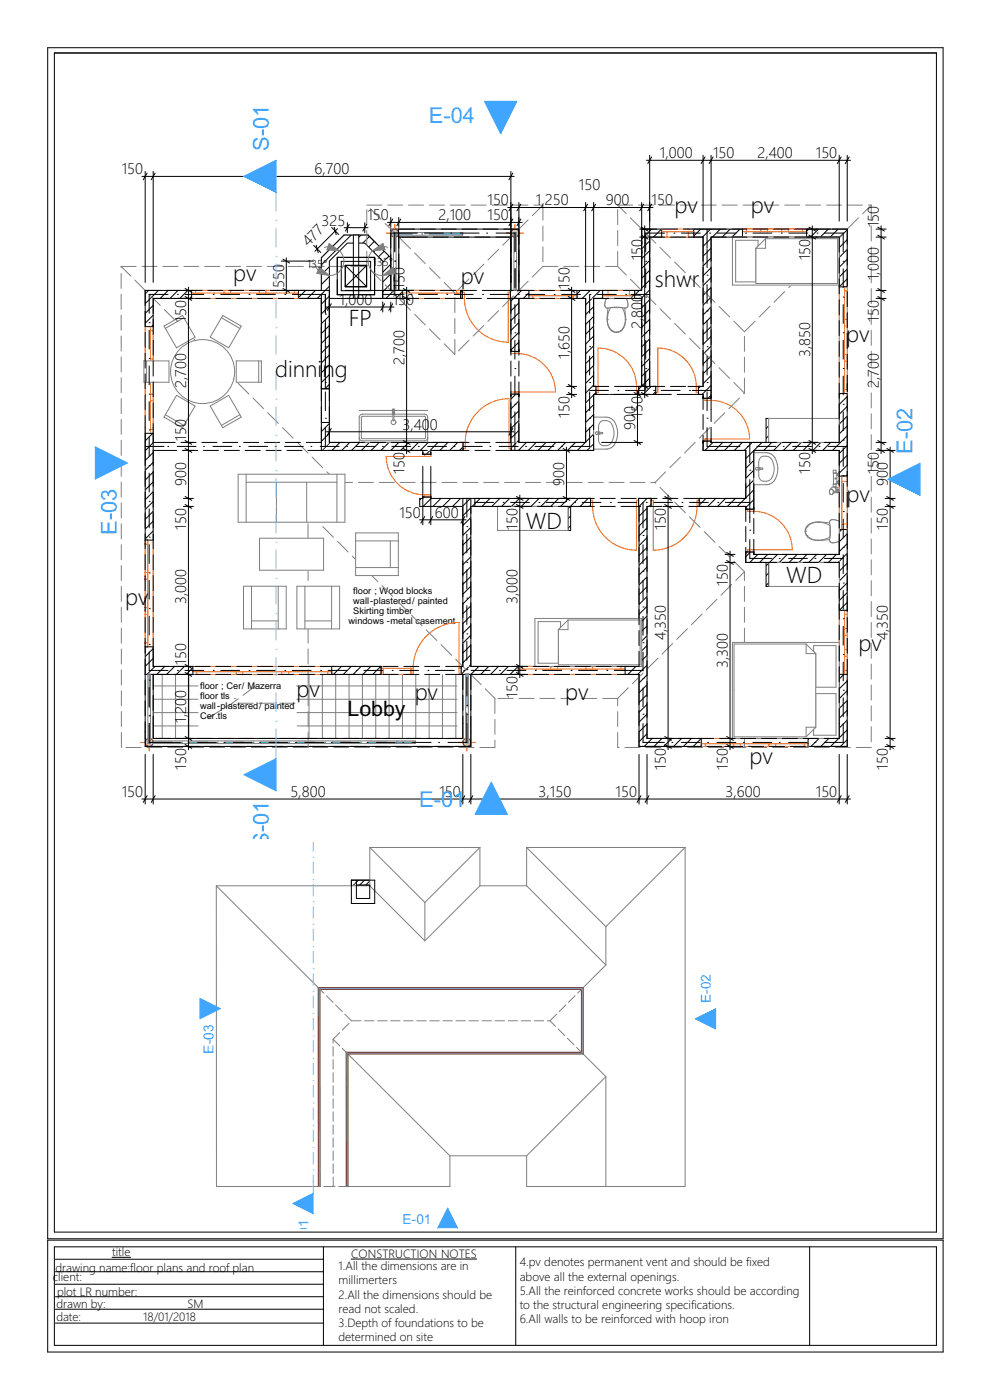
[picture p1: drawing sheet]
<svg xmlns="http://www.w3.org/2000/svg" width="297mm" height="420mm" viewBox="0 0 297 420" stroke-linecap="round" stroke-linejoin="round" font-family="sans-serif">
<defs><g id="words">
<g font-size="6.6" fill="#40a5ff">
<text x="128.5" y="36.9">E-04</text>
<text x="80.5" y="45.2" transform="rotate(-90 80.5 45.2)">S-01</text>
<text x="273.5" y="136.1" transform="rotate(-90 273.5 136.1)">E-02</text>
<text x="35" y="160.4" transform="rotate(-90 35 160.4)">E-03</text>
<text x="125.7" y="242.1">E-01</text>
<text x="80.5" y="254" transform="rotate(-90 80.5 254)">S-01</text>
</g>
<g font-size="6.4">
<text x="202.1" y="64">pv</text>
<text x="225" y="64">pv</text>
<text x="69.9" y="84.2">pv</text>
<text x="138.1" y="85.1">pv</text>
<text x="196.3" y="86">shwr</text>
<text x="104.6" y="97.8">FP</text>
<text x="253.6" y="102.7">pv</text>
<text x="82.4" y="113.2">dinning</text>
<text x="253.7" y="150.5">pv</text>
<text x="157.6" y="158.7">WD</text>
<text x="235.6" y="174.8">WD</text>
<text x="37.5" y="181.4">pv</text>
<text x="257.3" y="195.2">pv</text>
<text x="88.8" y="209.2">pv</text>
<text x="124.3" y="210">pv</text>
<text x="169.3" y="210">pv</text>
<text x="104.2" y="214.7">Lobby</text>
<text x="224.6" y="229.3">pv</text>
</g>
<g font-size="4.3">
<text x="197.8" y="47.5">1,000</text>
<text x="213.7" y="47.5">150</text>
<text x="227" y="47.5">2,400</text>
<text x="244.5" y="47.5">150</text>
<text x="36.5" y="52.3">150</text>
<text x="94.3" y="52.3">6,700</text>
<text x="173.5" y="57.1">150</text>
<text x="146.1" y="61.6">150</text>
<text x="160.6" y="61.6">1,250</text>
<text x="181.5" y="61.6">900</text>
<text x="195.3" y="61.6">150</text>
<text x="96.4" y="67.7">325</text>
<text x="110.1" y="66.1">150</text>
<text x="131.4" y="66.1">2,100</text>
<text x="146.1" y="66.1">150</text>
<text x="263.4" y="68.2" transform="rotate(-90 263.4 68.2)">150</text>
<text x="92.4" y="74.2" transform="rotate(-45 92.4 74.2)">477</text>
<text x="192.6" y="78.1" transform="rotate(-90 192.6 78.1)">150</text>
<text x="242.8" y="78.1" transform="rotate(-90 242.8 78.1)">150</text>
<text x="85.2" y="86.3" transform="rotate(-90 85.2 86.3)">550</text>
<text x="121.2" y="86.6" transform="rotate(-90 121.2 86.6)">150</text>
<text x="170.7" y="86.6" transform="rotate(-90 170.7 86.6)">150</text>
<text x="263.4" y="84.1" transform="rotate(-90 263.4 84.1)">1,000</text>
<text x="101.8" y="91.5">1,000</text>
<text x="117.7" y="91.5">150</text>
<text x="55.8" y="96.5" transform="rotate(-90 55.8 96.5)">150</text>
<text x="192.6" y="98.8" transform="rotate(-90 192.6 98.8)">2,800</text>
<text x="263.4" y="96.5" transform="rotate(-90 263.4 96.5)">150</text>
<text x="170.7" y="107.7" transform="rotate(-90 170.7 107.7)">1,650</text>
<text x="242.8" y="107.2" transform="rotate(-90 242.8 107.2)">3,850</text>
<text x="121.2" y="109.6" transform="rotate(-90 121.2 109.6)">2,700</text>
<text x="55.8" y="116.4" transform="rotate(-90 55.8 116.4)">2,700</text>
<text x="263.4" y="116.4" transform="rotate(-90 263.4 116.4)">2,700</text>
<text x="170.7" y="125.3" transform="rotate(-90 170.7 125.3)">150</text>
<text x="192.6" y="125.3" transform="rotate(-90 192.6 125.3)">150</text>
<text x="120.6" y="128.9">3,400</text>
<text x="190.4" y="129.1" transform="rotate(-90 190.4 129.1)">900</text>
<text x="55.8" y="132.2" transform="rotate(-90 55.8 132.2)">150</text>
<text x="121.2" y="142.1" transform="rotate(-90 121.2 142.1)">150</text>
<text x="242.8" y="142.1" transform="rotate(-90 242.8 142.1)">150</text>
<text x="263.4" y="142.1" transform="rotate(-90 263.4 142.1)">150</text>
<text x="55.8" y="145.9" transform="rotate(-90 55.8 145.9)">900</text>
<text x="169.1" y="145.9" transform="rotate(-90 169.1 145.9)">900</text>
<text x="266.1" y="145.9" transform="rotate(-90 266.1 145.9)">900</text>
<text x="119.7" y="155.3">150</text>
<text x="130.3" y="155.3">600</text>
<text x="55.8" y="158.9" transform="rotate(-90 55.8 158.9)">150</text>
<text x="155.1" y="158.9" transform="rotate(-90 155.1 158.9)">150</text>
<text x="199.6" y="158.9" transform="rotate(-90 199.6 158.9)">150</text>
<text x="266.1" y="158.9" transform="rotate(-90 266.1 158.9)">150</text>
<text x="218.2" y="175.7" transform="rotate(-90 218.2 175.7)">150</text>
<text x="55.8" y="181.2" transform="rotate(-90 55.8 181.2)">3,000</text>
<text x="155.1" y="181.2" transform="rotate(-90 155.1 181.2)">3,000</text>
<text x="199.6" y="192" transform="rotate(-90 199.6 192)">4,350</text>
<text x="266.1" y="192" transform="rotate(-90 266.1 192)">4,350</text>
<text x="55.8" y="199.4" transform="rotate(-90 55.8 199.4)">150</text>
<text x="218.2" y="200.4" transform="rotate(-90 218.2 200.4)">3,300</text>
<text x="155.1" y="209.3" transform="rotate(-90 155.1 209.3)">150</text>
<text x="55.8" y="216.9" transform="rotate(-90 55.8 216.9)">1,200</text>
<text x="55.8" y="230.9" transform="rotate(-90 55.8 230.9)">150</text>
<text x="199.6" y="230.9" transform="rotate(-90 199.6 230.9)">150</text>
<text x="218.2" y="230.9" transform="rotate(-90 218.2 230.9)">150</text>
<text x="266.1" y="230.9" transform="rotate(-90 266.1 230.9)">150</text>
<text x="36.5" y="239.1">150</text>
<text x="87" y="239.1">5,800</text>
<text x="131.7" y="239.1">150</text>
<text x="161.4" y="239.1">3,150</text>
<text x="184.5" y="239.1">150</text>
<text x="217.4" y="239.1">3,600</text>
<text x="244.5" y="239.1">150</text>
</g>
<g font-size="4.1" fill="#40a5ff">
<text x="213.1" y="300.9" transform="rotate(-90 213.1 300.9)">E-02</text>
<text x="64" y="316.1" transform="rotate(-90 64 316.1)">E-03</text>
<text x="92.5" y="371.8" transform="rotate(-90 92.5 371.8)">-</text>
<text x="92.5" y="370.4" transform="rotate(-90 92.5 370.4)">01</text>
<text x="120.7" y="367.1">E-01</text>
<text x="92.5" y="374.5" transform="rotate(-90 92.5 374.5)">S</text>
</g>
<g font-size="3.3">
<text x="33.6" y="376.9">title</text>
<text x="105.2" y="377.5">CONSTRUCTION NOTES</text>
<text x="16.6" y="381.5">drawing name:floor plans and roof plan</text>
<text x="101.4" y="381.1">1.All the dimensions are in</text>
<text x="155.8" y="379.9">4.pv denotes permanent vent and should be fixed</text>
<text x="15.9" y="384.4">client:</text>
<text x="17.1" y="388.8">plot LR number:</text>
<text x="101.4" y="385.3">millimerters</text>
<text x="101.4" y="389.6">2.All the dimensions should be</text>
<text x="155.8" y="384.2">above all the external openings.</text>
<text x="155.8" y="388.4">5.All the reinforced concrete works should be according</text>
<text x="16.9" y="392.3">drawn by:</text>
<text x="56.2" y="392.3">SM</text>
<text x="101.4" y="393.8">read not scaled.</text>
<text x="155.8" y="392.6">to the structural engineering specifications.</text>
<text x="16.9" y="396.2">date:</text>
<text x="42.9" y="396.2">18/01/2018</text>
<text x="101.4" y="398">3.Depth of foundations to be</text>
<text x="155.8" y="396.9">6.All walls to be reinforced with hoop iron</text>
<text x="101.4" y="402.3">determined on site</text>
</g>
<g font-size="3.2">
<text x="92" y="80.4">135°</text>
<text x="111.7" y="79.8">135°</text>
</g>
<g font-size="2.8">
<text x="105.9" y="178.3">floor ; Wood blocks</text>
<text x="105.9" y="181.3">wall-plastered/ painted</text>
<text x="105.9" y="184.3">Skirting timber</text>
<text x="104.5" y="187.3">windows -metal casement</text>
<text x="60" y="206.8">floor ; Cer/ Mazerra</text>
<text x="60" y="209.8">floor tls .</text>
<text x="60" y="212.8">wall-plastered/ painted</text>
<text x="60" y="215.8">Cer.tls</text>
</g>
<text font-size="1.4" fill="#fff" x="13.8" y="406">GSPublisherVersion 0.7.100.100</text>
</g></defs>
<path d="M114.7 79.3l2.4-1v8.8h-2.4z" fill-rule="evenodd" fill="#ccc"/>
<path d="M96.3 78.3v8.8M98.7 79.3v7.8" fill="none" stroke="#7f7f7f" stroke-width=".3"/>
<path d="M103.1 70.5l1 2.4-5.4 5.4-2.4-1z" fill-rule="evenodd" fill="#ccc"/>
<path d="M110.3 70.5h-7.2l-6.8 6.8" fill="none" stroke="#71cebe" stroke-width=".3"/>
<path d="M103.9 70.5l-.6 .6" fill="none" stroke="#aaa" stroke-width=".3"/>
<path d="M110.3 70.5h-7.2l-6.8 6.8" fill="none" stroke="#7f7f7f" stroke-width=".3"/>
<path d="M45.9 202.3h91.2v19.4h-48.1l-.2-19.1-25.2-.1h-4.1v19.2h-13.6z" fill-rule="evenodd" fill="#fff"/>
<g fill="none" stroke="#7f7f7f" stroke-width=".3">
<path d="M45.9 217.8h13.6M45.9 213.8h13.6M45.9 209.8h13.6M45.9 205.8h13.6M48.6 202.3v19.4M52.6 202.3v19.4M56.6 202.3v19.4M60.6 202.3v.2M64.6 202.3v.3M66.2 213.1l-3.9 2.3M68.6 202.3v.3M69.6 211l-1.9 1.1"/>
<path d="M69.6 211h.1M71.4 211h4.5M71.4 209.6l-1.8 1.4M72.6 202.3v.3M76.4 205.9l-3.6 2.7M76.6 202.3v.3M77.6 211h4.5M80.6 202.3v.3M83.9 211h4.5M84.6 202.3v.3M88.6 202.3v.3M88.8 205.8h48.3"/>
<path d="M88.8 209.8h48.3M88.9 213.8h48.2M88.9 217.8h48.2M92.6 202.3v19.4M96.6 202.3v19.4M100.6 202.3v19.4M104.6 202.3v19.4M108.6 202.3v19.4M112.6 202.3v19.4M116.6 202.3v19.4M120.6 202.3v19.4M124.6 202.3v19.4"/>
<path d="M128.6 202.3v19.4M132.6 202.3v19.4M136.6 202.3v19.4"/>
</g>
<!-- layer: 2D Drafting - General -->
<path d="M101.1 77.2h11.2v11.2h-11.2zM103.5 79.6v6.4h6.4v-6.4z" fill-rule="evenodd" fill="#fff"/>
<g fill="none" stroke="#aaa" stroke-width=".3">
<path d="M101.1 79.2l2.4 2.4M101.5 77.2l-.4 .4M102 77.2l2.4 2.4M104.5 77.2l-3.4 3.4M105 77.2l2.4 2.4M107.4 77.2l-2.4 2.4M107.9 77.2l4.4 4.4M110.3 77.2l-2.4 2.4M110.9 77.2l1.4 1.4M112.3 78.2l-2.4 2.4M101.1 82.1l2.4 2.4M101.1 85.1l3.3 3.3"/>
<path d="M101.1 88l.4 .4M103.5 84.1l-2.4 2.4M103.5 81.1l-2.4 2.4M104.5 86l-2.4 2.4M105 86l2.4 2.4M107.4 86l-2.4 2.4M107.9 86l2.4 2.4M109.9 82.1l2.4 2.4M109.9 85l2.4 2.4M112.3 87l-1.4 1.4M112.3 84.1l-4.3 4.3M112.3 81.2l-2.4 2.4"/>
</g>
<path d="M101.1 77.2h11.2v11.2h-11.2zM103.5 79.6h6.4v6.4h-6.4z" fill="none" stroke="#7f7f7f" stroke-width=".3"/>
<!-- layer: Structural - Bearing -->
<path d="M98 77.7l5.5-5.4h6.4l5.7 5.7v11.5h-17.6z" fill-rule="evenodd" fill="#fff"/>
<path d="M98.2 77.5v12M100.4 75.4h12.5M103 72.8v16.7M107.8 72.3v17.2M112.6 75.1v14.4M98 80.2h17.6M98 85h17.6" fill="none" stroke="#fff" stroke-width=".3"/>
<path d="M98 77.7l5.5-5.4h6.4l5.7 5.7v11.5h-17.6z" fill="none" stroke="#000" stroke-width=".3"/>
<path d="M43.5 87.1h13.9v2.4h-11.5z" fill-rule="evenodd" fill="#fff"/>
<path d="M44.5 87.1l-.5 .5M47.5 87.1l-2 2M50.4 87.1l-2.4 2.4M53.3 87.1l-2.4 2.4M56.3 87.1l-2.4 2.4M57.4 88.9l-.6 .6" fill="none" stroke="#000" stroke-width=".3"/>
<path d="M89.4 87.1h9.3l-2.4 2.4h-6.9z" fill-rule="evenodd" fill="#fff"/>
<path d="M91.6 87.1l-2.2 2.2M94.5 87.1l-2.4 2.4M97.5 87.1l-2.4 2.4" fill="none" stroke="#000" stroke-width=".3"/>
<path d="M57.4 87.1h32v2.4h-32z" fill-rule="evenodd" fill="#fff"/>
<path d="M57.4 87.1v2.4M89.4 87.1v2.4" fill="none" stroke="#000" stroke-width=".3"/>
<!-- layer: Structural - Bearing -->
<path d="M43.5 87.1h13.9M45.9 89.5h11.5M89.4 89.5h6.9M89.4 87.1h6.9" fill="none" stroke="#000" stroke-width=".3"/>
<path d="M57.4 87.1h32M57.4 89.5h32" fill="none" stroke="#f60" stroke-width=".3"/>
<g fill="#fff">
<path d="M57.4 87.1h1.2v.8h-1.2z" fill-rule="evenodd"/>
<path d="M67.2 87.1h1.2v.8h-1.2z" fill-rule="evenodd"/>
<path d="M58.6 87.1h8.6v.8h-8.6z" fill-rule="evenodd"/>
<path d="M68.4 87.1h.8v.8h-.8z" fill-rule="evenodd"/>
<path d="M77.7 87.1h.8v.8h-.8z" fill-rule="evenodd"/>
<path d="M69.2 87.1h8.5v.8h-8.5z" fill-rule="evenodd"/>
<path d="M78.5 87.1h1.2v.8h-1.2z" fill-rule="evenodd"/>
<path d="M88.2 87.1h1.2v.8h-1.2z" fill-rule="evenodd"/>
<path d="M79.7 87.1h8.5v.8h-8.5z" fill-rule="evenodd"/>
</g>
<path d="M57.4 87.1h32M57.4 87.9h32M58.6 87.1v.8M67.2 87.1v.8M69.2 87.1v.8M77.7 87.1v.8M79.7 87.1v.8M88.2 87.1v.8" fill="none" stroke="#f60" stroke-width=".3"/>
<path d="M57.4 87.1v.8M89.4 87.1v.8" fill="none" stroke="#000" stroke-width=".3"/>
<g fill="#fff">
<path d="M117.1 68.7l.4 .4-.4 .8z" fill-rule="evenodd"/>
<path d="M117.1 69.9l.2 .7 .6 .5h.8l.4-.4 .4 .4v16h-2.4z" fill-rule="evenodd"/>
</g>
<path d="M117.1 68.7v18.4h2.4v-16" fill="none" stroke="#000" stroke-width=".3"/>
<path d="M117.1 68.7h38.4v1.2l-.2-.7-.6-.4h-.8l-.6 .4-.2 .7 .2 .7 .6 .5h.8l.6-.5 .2-.7v1.2h-36l-.4-.4 .4-.8-.2-.7-.6-.4h-.8l-.4 .3z" fill-rule="evenodd" fill="#fff"/>
<path d="M117.1 68.7h38.4v2.4M119.5 71.1h33.6" fill="none" stroke="#000" stroke-width=".3"/>
<path d="M153.1 71.1h2.4v16h-2.4z" fill-rule="evenodd" fill="#fff"/>
<path d="M153.1 71.1v16h2.4v-16" fill="none" stroke="#000" stroke-width=".3"/>
<path d="M153.1 87.1h5.4v2.4h-5.4z" fill-rule="evenodd" fill="#fff"/>
<path d="M153.4 87.1l-.3 .3M156.3 87.1l-2.4 2.4M158.5 87.9l-1.7 1.6" fill="none" stroke="#000" stroke-width=".3"/>
<path d="M172.9 87.1h7.7v2.4h-7.7z" fill-rule="evenodd" fill="#fff"/>
<path d="M174 87.1l-1.1 1.1M176.9 87.1l-2.4 2.4M179.8 87.1l-2.4 2.4M180.6 89.3l-.2 .2" fill="none" stroke="#000" stroke-width=".3"/>
<path d="M190.2 87.1h2.1l2.4 2.4h-4.5z" fill-rule="evenodd" fill="#fff"/>
<path d="M191.6 87.1l-1.4 1.4M193.4 88.2l-1.3 1.3" fill="none" stroke="#000" stroke-width=".3"/>
<g fill="#fff">
<path d="M158.5 87.1h14.4v2.4h-14.4z" fill-rule="evenodd"/>
<path d="M180.6 87.1h9.6v2.4h-9.6z" fill-rule="evenodd"/>
</g>
<path d="M158.5 87.1v2.4M172.9 87.1v2.4M180.6 87.1v2.4M190.2 87.1v2.4" fill="none" stroke="#000" stroke-width=".3"/>
<!-- layer: Structural - Bearing -->
<path d="M153.1 89.5h5.4M153.1 87.1h5.4M172.9 89.5h2.6M172.9 87.1h7.7M177.9 89.5h2.7M190.2 89.5h2.1M190.2 87.1h2.1" fill="none" stroke="#000" stroke-width=".3"/>
<path d="M158.5 89.5h14.4M158.5 87.1h14.4" fill="none" stroke="#f60" stroke-width=".3"/>
<g fill="#fff">
<path d="M158.5 88.7h1.2v.8h-1.2z" fill-rule="evenodd"/>
<path d="M171.7 88.7h1.2v.8h-1.2z" fill-rule="evenodd"/>
<path d="M159.7 88.7h12v.8h-12z" fill-rule="evenodd"/>
</g>
<path d="M158.5 88.7h14.4M158.5 89.5h14.4M159.7 88.7v.8M171.7 88.7v.8M180.6 89.5h9.6M180.6 87.1h9.6" fill="none" stroke="#f60" stroke-width=".3"/>
<path d="M158.5 88.7v.8M172.9 88.7v.8" fill="none" stroke="#000" stroke-width=".3"/>
<g fill="#fff">
<path d="M188.6 87.1h1.6v1.6h-1.6z" fill-rule="evenodd"/>
<path d="M180.6 87.1h1.6v1.6h-1.6z" fill-rule="evenodd"/>
<path d="M182.2 87.1h6.4v1.6h-6.4z" fill-rule="evenodd"/>
</g>
<path d="M180.6 88.7h9.6M180.6 87.1h9.6M182.2 87.1v1.6M188.6 87.1v1.6" fill="none" stroke="#f60" stroke-width=".3"/>
<path d="M180.6 87.1v1.6M190.2 87.1v1.6" fill="none" stroke="#000" stroke-width=".3"/>
<path d="M192.3 68.7l2.4 2.4v18.4l-2.4-2.4z" fill-rule="evenodd" fill="#fff"/>
<path d="M192.3 68.7v18.4M192.3 68.8h.1M193.8 70.2l-1.5 1.5M194.7 78.1l-2.4 2.4M194.7 75.2l-2.4 2.4M194.7 72.3l-2.4 2.4M194.7 71.1v18.4M194.7 87l-1.3 1.2M194.7 84l-2.4 2.4M194.7 81.1l-2.4 2.4" fill="none" stroke="#000" stroke-width=".3"/>
<path d="M192.3 68.7h6v2.4h-3.6z" fill-rule="evenodd" fill="#fff"/>
<path d="M192.4 68.7l-.1 .1M195.3 68.7l-1.5 1.5M198.2 68.7l-2.4 2.4" fill="none" stroke="#000" stroke-width=".3"/>
<path d="M207.9 68.7h14.6v2.4h-14.6z" fill-rule="evenodd" fill="#fff"/>
<path d="M210 68.7l-2.1 2.1M212.9 68.7l-2.4 2.4M215.9 68.7l-2.4 2.4M218.8 68.7l-2.4 2.4M221.8 68.7l-2.4 2.4M222.5 70.9l-.2 .2" fill="none" stroke="#000" stroke-width=".3"/>
<path d="M241.7 68.7h12.2v2.4h-12.2z" fill-rule="evenodd" fill="#fff"/>
<path d="M242.4 68.7l-.7 .7M245.3 68.7l-2.4 2.4M248.2 68.7l-2.4 2.4M251.2 68.7l-2.4 2.4M253.9 68.9l-2.2 2.2" fill="none" stroke="#000" stroke-width=".3"/>
<g fill="#fff">
<path d="M222.5 68.7h19.2v2.4h-19.2z" fill-rule="evenodd"/>
<path d="M198.3 68.7h9.6v2.4h-9.6z" fill-rule="evenodd"/>
</g>
<path d="M198.3 68.7v2.4M207.9 68.7v2.4M222.5 68.7v2.4M241.7 68.7v2.4" fill="none" stroke="#000" stroke-width=".3"/>
<!-- layer: Structural - Bearing -->
<path d="M192.3 68.7h6M194.7 71.1h3.6M207.9 71.1h2.8M207.9 68.7h14.6M213.1 71.1h9.4M241.7 71.1h9.8M241.7 68.7h12.2v2.4" fill="none" stroke="#000" stroke-width=".3"/>
<path d="M222.5 68.7h19.2M222.5 71.1h19.2" fill="none" stroke="#f60" stroke-width=".3"/>
<g fill="#fff">
<path d="M222.5 68.7h1.2v.8h-1.2z" fill-rule="evenodd"/>
<path d="M228 68.7h1.2v.8h-1.2z" fill-rule="evenodd"/>
<path d="M223.7 68.7h4.3v.8h-4.3z" fill-rule="evenodd"/>
<path d="M229.2 68.7h.8v.8h-.8z" fill-rule="evenodd"/>
<path d="M234.3 68.7h.8v.8h-.8z" fill-rule="evenodd"/>
<path d="M230 68.7h4.3v.8h-4.3z" fill-rule="evenodd"/>
<path d="M235.1 68.7h1.2v.8h-1.2z" fill-rule="evenodd"/>
<path d="M240.5 68.7h1.2v.8h-1.2z" fill-rule="evenodd"/>
<path d="M236.3 68.7h4.2v.8h-4.2z" fill-rule="evenodd"/>
</g>
<path d="M198.3 68.7h9.6M198.3 71.1h9.6M222.5 68.7h19.2M222.5 69.5h19.2M223.7 68.7v.8M228 68.7v.8M230 68.7v.8M234.3 68.7v.8M236.3 68.7v.8M240.5 68.7v.8" fill="none" stroke="#f60" stroke-width=".3"/>
<path d="M222.5 68.7v.8M241.7 68.7v.8" fill="none" stroke="#000" stroke-width=".3"/>
<g fill="#fff">
<path d="M206.3 69.5h1.6v1.6h-1.6z" fill-rule="evenodd"/>
<path d="M198.3 69.5h1.6v1.6h-1.6z" fill-rule="evenodd"/>
<path d="M199.9 69.5h6.4v1.6h-6.4z" fill-rule="evenodd"/>
</g>
<path d="M198.3 69.5h9.6M198.3 71.1h9.6M199.9 69.5v1.6M206.3 69.5v1.6" fill="none" stroke="#f60" stroke-width=".3"/>
<path d="M198.3 69.5v1.6M207.9 69.5v1.6" fill="none" stroke="#000" stroke-width=".3"/>
<path d="M251.5 202.3h2.4v21.6l-2.4-2.4z" fill-rule="evenodd" fill="#fff"/>
<path d="M252.9 202.3l-1.4 1.4M253.9 219l-2.4 2.4M253.9 216l-2.4 2.4M253.9 213.1l-2.4 2.4M253.9 210.1l-2.4 2.4M253.9 207.2l-2.4 2.4M253.9 204.3l-2.4 2.4M253.9 221.9l-1 1" fill="none" stroke="#000" stroke-width=".3"/>
<path d="M251.5 71.1h2.4v15h-2.4z" fill-rule="evenodd" fill="#fff"/>
<path d="M251.7 71.1l-.2 .2M253.9 77.8l-2.4 2.4M253.9 74.8l-2.4 2.4M253.9 71.9l-2.4 2.4M253.9 83.7l-2.4 2.4M253.9 80.7l-2.4 2.4" fill="none" stroke="#000" stroke-width=".3"/>
<path d="M251.5 118.1h2.4v24.7h-2.4z" fill-rule="evenodd" fill="#fff"/>
<path d="M251.9 118.1l-.4 .3M253.9 119l-2.4 2.4M253.9 139.5l-2.4 2.4M253.9 136.6l-2.4 2.4M253.9 133.7l-2.4 2.4M253.9 130.7l-2.4 2.4M253.9 127.8l-2.4 2.4M253.9 124.8l-2.4 2.4M253.9 121.9l-2.4 2.4M253.9 142.5l-.3 .3" fill="none" stroke="#000" stroke-width=".3"/>
<path d="M251.5 158.8h2.4v24.3h-2.4z" fill-rule="evenodd" fill="#fff"/>
<path d="M252.3 158.8l-.8 .8M253.9 177.8l-2.4 2.4M253.9 174.8l-2.4 2.4M253.9 171.9l-2.4 2.4M253.9 169l-2.4 2.4M253.9 166l-2.4 2.4M253.9 163.1l-2.4 2.4M253.9 160.1l-2.4 2.4M253.9 180.7l-2.4 2.4" fill="none" stroke="#000" stroke-width=".3"/>
<g fill="#fff">
<path d="M251.5 183.1h2.4v19.2h-2.4z" fill-rule="evenodd"/>
<path d="M251.5 86.1h2.4v32h-2.4z" fill-rule="evenodd"/>
<path d="M251.5 142.8h2.4v16h-2.4z" fill-rule="evenodd"/>
</g>
<path d="M251.5 86.1h2.4M251.5 118.1h2.4M251.5 142.8h2.4M251.5 158.8h2.4M251.5 183.1h2.4M251.5 202.3h2.4" fill="none" stroke="#000" stroke-width=".3"/>
<!-- layer: Structural - Bearing -->
<path d="M251.5 71.1v15M253.9 71.1v15M251.5 118.1v14.6M253.9 118.1v24.7M251.5 135.1v7.7M251.5 158.8v7.5M253.9 158.8v24.3M251.5 168.7v14.4M251.5 202.3v19.2M253.9 202.3v21.6" fill="none" stroke="#000" stroke-width=".3"/>
<path d="M251.5 183.1v19.2M253.9 183.1v19.2" fill="none" stroke="#f60" stroke-width=".3"/>
<g fill="#fff">
<path d="M253.1 183.1h.8v1.2h-.8z" fill-rule="evenodd"/>
<path d="M253.1 188.6h.8v1.2h-.8z" fill-rule="evenodd"/>
<path d="M253.1 184.3h.8v4.3h-.8z" fill-rule="evenodd"/>
<path d="M253.1 189.8h.8v.8h-.8z" fill-rule="evenodd"/>
<path d="M253.1 194.8h.8v.8h-.8z" fill-rule="evenodd"/>
<path d="M253.1 190.6h.8v4.2h-.8z" fill-rule="evenodd"/>
<path d="M253.1 195.6h.8v1.2h-.8z" fill-rule="evenodd"/>
<path d="M253.1 201.1h.8v1.2h-.8z" fill-rule="evenodd"/>
<path d="M253.1 196.8h.8v4.3h-.8z" fill-rule="evenodd"/>
</g>
<path d="M251.5 86.1v32M253.9 86.1v32M253.1 184.3h.8M253.1 183.1v19.2M253.1 188.6h.8M253.1 190.6h.8M253.1 194.8h.8M253.1 196.8h.8M253.9 183.1v19.2M253.1 201.1h.8" fill="none" stroke="#f60" stroke-width=".3"/>
<path d="M253.1 183.1h.8M253.1 202.3h.8" fill="none" stroke="#000" stroke-width=".3"/>
<g fill="#fff">
<path d="M253.1 86.1h.8v1.2h-.8z" fill-rule="evenodd"/>
<path d="M253.1 95.8h.8v1.2h-.8z" fill-rule="evenodd"/>
<path d="M253.1 87.3h.8v8.5h-.8z" fill-rule="evenodd"/>
<path d="M253.1 97h.8v.8h-.8z" fill-rule="evenodd"/>
<path d="M253.1 106.3h.8v.8h-.8z" fill-rule="evenodd"/>
<path d="M253.1 97.8h.8v8.5h-.8z" fill-rule="evenodd"/>
<path d="M253.1 107.1h.8v1.2h-.8z" fill-rule="evenodd"/>
<path d="M253.1 116.9h.8v1.2h-.8z" fill-rule="evenodd"/>
<path d="M253.1 108.3h.8v8.6h-.8z" fill-rule="evenodd"/>
</g>
<path d="M253.1 87.3h.8M253.1 86.1v32M253.1 95.8h.8M253.1 97.8h.8M253.9 86.1v32M253.1 106.3h.8M253.1 108.3h.8M253.1 116.9h.8M251.5 142.8v16M253.9 142.8v16" fill="none" stroke="#f60" stroke-width=".3"/>
<path d="M253.1 86.1h.8M253.1 118.1h.8" fill="none" stroke="#000" stroke-width=".3"/>
<g fill="#fff">
<path d="M252.3 157.2h1.6v1.6h-1.6z" fill-rule="evenodd"/>
<path d="M252.3 142.8h1.6v1.6h-1.6z" fill-rule="evenodd"/>
<path d="M252.3 144.4h1.6v12.8h-1.6z" fill-rule="evenodd"/>
</g>
<path d="M252.3 142.8v16M252.3 157.2h1.6M252.3 144.4h1.6M253.9 142.8v16" fill="none" stroke="#f60" stroke-width=".3"/>
<path d="M252.3 158.8h1.6M252.3 142.8h1.6" fill="none" stroke="#000" stroke-width=".3"/>
<path d="M191.5 223.9l2.4-2.4h16.3v2.4z" fill-rule="evenodd" fill="#fff"/>
<path d="M195.5 221.5l-2.4 2.4M198.4 221.5l-2.4 2.4M201.3 221.5l-2.4 2.4M204.3 221.5l-2.4 2.4M207.2 221.5l-2.4 2.4M210.2 221.5l-2.4 2.4" fill="none" stroke="#000" stroke-width=".3"/>
<path d="M242.2 221.5h9.3l2.4 2.4h-11.7z" fill-rule="evenodd" fill="#fff"/>
<path d="M242.5 221.5l-.3 .4M245.5 221.5l-2.4 2.4M248.4 221.5l-2.4 2.4M251.3 221.5l-2.4 2.4M252.9 222.9l-1 1" fill="none" stroke="#000" stroke-width=".3"/>
<path d="M210.2 221.5h32v2.4h-32z" fill-rule="evenodd" fill="#fff"/>
<path d="M210.2 221.5v2.4M242.2 221.5v2.4" fill="none" stroke="#000" stroke-width=".3"/>
<!-- layer: Structural - Bearing -->
<path d="M191.5 223.9h18.7M193.9 221.5h16.3M242.2 221.5h9.3M242.2 223.9h11.7" fill="none" stroke="#000" stroke-width=".3"/>
<path d="M210.2 223.9h32M210.2 221.5h32" fill="none" stroke="#f60" stroke-width=".3"/>
<g fill="#fff">
<path d="M210.2 223.1h1.2v.8h-1.2z" fill-rule="evenodd"/>
<path d="M219.9 223.1h1.2v.8h-1.2z" fill-rule="evenodd"/>
<path d="M211.4 223.1h8.5v.8h-8.5z" fill-rule="evenodd"/>
<path d="M221.1 223.1h.8v.8h-.8z" fill-rule="evenodd"/>
<path d="M230.4 223.1h.8v.8h-.8z" fill-rule="evenodd"/>
<path d="M221.9 223.1h8.5v.8h-8.5z" fill-rule="evenodd"/>
<path d="M231.2 223.1h1.2v.8h-1.2z" fill-rule="evenodd"/>
<path d="M241 223.1h1.2v.8h-1.2z" fill-rule="evenodd"/>
<path d="M232.4 223.1h8.6v.8h-8.6z" fill-rule="evenodd"/>
</g>
<path d="M210.2 223.9h32M210.2 223.1h32M211.4 223.1v.8M219.9 223.1v.8M221.9 223.1v.8M230.4 223.1v.8M232.4 223.1v.8M241 223.1v.8" fill="none" stroke="#f60" stroke-width=".3"/>
<path d="M210.2 223.1v.8M242.2 223.1v.8" fill="none" stroke="#000" stroke-width=".3"/>
<path d="M191.5 151.9h2.4v69.6l-2.4 2.4z" fill-rule="evenodd" fill="#fff"/>
<g fill="none" stroke="#000" stroke-width=".3">
<path d="M191.5 151.9v48M193.9 158.4l-2.4 2.4M193.9 155.4l-2.4 2.4M193.9 152.5l-2.4 2.4M193.9 151.9v69.6M193.9 179l-2.4 2.4M193.9 176l-2.4 2.4M193.9 173.1l-2.4 2.4M193.9 170.1l-2.4 2.4M193.9 167.2l-2.4 2.4M193.9 164.2l-2.4 2.4M193.9 161.3l-2.4 2.4"/>
<path d="M193.9 199.5l-2.4 2.4M193.9 196.6l-2.4 2.4M193.9 193.7l-2.4 2.4M193.9 190.7l-2.4 2.4M193.9 187.8l-2.4 2.4M193.9 184.8l-2.4 2.4M193.9 181.9l-2.4 2.4M191.5 202.3v21.6M193.9 217.2l-2.4 2.4M193.9 214.3l-2.4 2.4M193.9 211.3l-2.4 2.4M193.9 208.4l-2.4 2.4"/>
<path d="M193.9 205.4l-2.4 2.4M193.9 202.5l-2.4 2.4M193.9 220.1l-2.4 2.4"/>
</g>
<path d="M43.5 199.9h14.3v2.4h-14.3z" fill-rule="evenodd" fill="#fff"/>
<path d="M46.4 199.9l-2.4 2.4M49.4 199.9l-2.4 2.4M52.3 199.9l-2.4 2.4M55.3 199.9l-2.4 2.4M57.8 200.3l-2 2" fill="none" stroke="#000" stroke-width=".3"/>
<path d="M99.4 199.9h14.8v2.4h-14.8z" fill-rule="evenodd" fill="#fff"/>
<path d="M102.3 199.9l-2.4 2.4M105.3 199.9l-2.4 2.4M108.2 199.9l-2.4 2.4M111.2 199.9l-2.4 2.4M114.1 199.9l-2.4 2.4" fill="none" stroke="#000" stroke-width=".3"/>
<path d="M138.2 199.9h17.1v2.4h-17.1z" fill-rule="evenodd" fill="#fff"/>
<path d="M140.6 199.9l-2.4 2.4M143.5 199.9l-2.4 2.4M146.5 199.9l-2.4 2.4M149.4 199.9l-2.4 2.4M152.3 199.9l-2.4 2.4M155.3 199.9l-2.4 2.4" fill="none" stroke="#000" stroke-width=".3"/>
<path d="M187.3 199.9h4.2v2.4h-4.2z" fill-rule="evenodd" fill="#fff"/>
<path d="M187.6 199.9l-.3 .3M190.6 199.9l-2.4 2.4M191.5 201.9l-.4 .4" fill="none" stroke="#000" stroke-width=".3"/>
<g fill="#fff">
<path d="M155.3 199.9h32v2.4h-32z" fill-rule="evenodd"/>
<path d="M57.8 199.9h41.6v2.4h-41.6z" fill-rule="evenodd"/>
</g>
<path d="M57.8 199.9v2.4M99.4 199.9v2.4M113.6 199.9h.6v2.4h-.6M138.8 199.9h-.6v2.4h.6M155.3 199.9v2.4M187.3 199.9v2.4" fill="none" stroke="#000" stroke-width=".3"/>
<!-- layer: Structural - Bearing -->
<path d="M43.5 199.9v2.4h14.3M45.9 199.9h11.9M99.4 199.9h14.8M138.2 199.9h.5M141.1 199.9h14.2M187.3 199.9h4.2M99.4 202.3h14.8M138.2 202.3h17.1M187.3 202.3h4.2" fill="none" stroke="#000" stroke-width=".3"/>
<path d="M155.3 199.9h32M155.3 202.3h32" fill="none" stroke="#f60" stroke-width=".3"/>
<g fill="#fff">
<path d="M186.1 199.9h1.2v.8h-1.2z" fill-rule="evenodd"/>
<path d="M176.4 199.9h1.2v.8h-1.2z" fill-rule="evenodd"/>
<path d="M177.6 199.9h8.5v.8h-8.5z" fill-rule="evenodd"/>
<path d="M175.6 199.9h.8v.8h-.8z" fill-rule="evenodd"/>
<path d="M166.3 199.9h.8v.8h-.8z" fill-rule="evenodd"/>
<path d="M167.1 199.9h8.5v.8h-8.5z" fill-rule="evenodd"/>
<path d="M165.1 199.9h1.2v.8h-1.2z" fill-rule="evenodd"/>
<path d="M155.3 199.9h1.2v.8h-1.2z" fill-rule="evenodd"/>
<path d="M156.5 199.9h8.6v.8h-8.6z" fill-rule="evenodd"/>
</g>
<path d="M57.8 199.9h41.6M155.3 199.9h32M156.5 199.9v.8M165.1 199.9v.8M167.1 199.9v.8M175.6 199.9v.8M177.6 199.9v.8M186.1 199.9v.8M57.8 202.3h41.6M155.3 200.7h32" fill="none" stroke="#f60" stroke-width=".3"/>
<path d="M155.3 199.9v.8M187.3 199.9v.8" fill="none" stroke="#000" stroke-width=".3"/>
<g fill="#fff">
<path d="M57.8 201.5h1.2v.8h-1.2z" fill-rule="evenodd"/>
<path d="M70.7 201.5h1.2v.8h-1.2z" fill-rule="evenodd"/>
<path d="M59 201.5h11.7v.8h-11.7z" fill-rule="evenodd"/>
<path d="M71.9 201.5h.8v.8h-.8z" fill-rule="evenodd"/>
<path d="M84.5 201.5h.8v.8h-.8z" fill-rule="evenodd"/>
<path d="M72.7 201.5h11.8v.8h-11.8z" fill-rule="evenodd"/>
<path d="M85.3 201.5h1.2v.8h-1.2z" fill-rule="evenodd"/>
<path d="M98.2 201.5h1.2v.8h-1.2z" fill-rule="evenodd"/>
<path d="M86.5 201.5h11.7v.8h-11.7z" fill-rule="evenodd"/>
</g>
<path d="M137.6 186.7a13.8 13.8 0 0 0-13.8 13.8M57.8 201.5h41.6M57.8 202.3h41.6M59 201.5v.8M70.7 201.5v.8M72.7 201.5v.8M84.5 201.5v.8M86.5 201.5v.8M98.2 201.5v.8" fill="none" stroke="#f60" stroke-width=".3"/>
<path d="M57.8 201.5v.8M99.4 201.5v.8" fill="none" stroke="#000" stroke-width=".3"/>
<g fill="#fff">
<path d="M114.2 200.5h.7v1.8h-.7z" fill-rule="evenodd"/>
<path d="M123.2 200.5h.6v1.8h-.6z" fill-rule="evenodd"/>
<path d="M137.6 200.5h.6v1.8h-.6z" fill-rule="evenodd"/>
<path d="M114.9 200.5h8.3v1.8h-8.3z" fill-rule="evenodd"/>
</g>
<path d="M137.6 186.7v15.6h.6v-1.8h-.6M114.2 200.5h9.6v1.8h-9.6zM114.9 200.5v1.8M123.2 200.5v1.8" fill="none" stroke="#f60" stroke-width=".3"/>
<path d="M113.6 199.9h.6v2.4h-.6M138.8 199.9h-.6v2.4h.6" fill="none" stroke="#000" stroke-width=".3"/>
<path d="M126.7 135.1h2.4v1.2h-2.4z" fill-rule="evenodd" fill="#fff"/>
<path d="M128.9 135.1l-1.2 1.2" fill="none" stroke="#000" stroke-width=".3"/>
<path d="M126.7 149.1h2.4v.4h-2.4z" fill-rule="evenodd" fill="#fff"/>
<path d="M126.7 135.7v.6h2.4v-.6M126.7 149.7v-.6h2.4v.6" fill="none" stroke="#000" stroke-width=".3"/>
<!-- layer: Structural - Bearing -->
<path d="M126.7 135.1v1.2M129.1 135.1v1.2M126.7 149.1v.4M129.1 149.1v.4" fill="none" stroke="#000" stroke-width=".3"/>
<path d="M115.7 136.9a11.5 11.5 0 0 0 11.6 11.6" fill="none" stroke="#f60" stroke-width=".3"/>
<g fill="#fff">
<path d="M127.3 148.5h1.8v.6h-1.8z" fill-rule="evenodd"/>
<path d="M127.3 136.3h1.8v.6h-1.8z" fill-rule="evenodd"/>
</g>
<path d="M115.7 136.9h13.4v-.6h-1.8v.6M127.3 148.5h1.8v.6h-1.8z" fill="none" stroke="#f60" stroke-width=".3"/>
<path d="M126.7 135.7v.6h2.4v-.6M126.7 149.7v-.6h2.4v.6" fill="none" stroke="#000" stroke-width=".3"/>
<path d="M43.6 221.5h95.1l.4 .4-.4 .8 .2 .7 .6 .5h.8l.4-.4 .4 .4h-97.5v-.9l.1 .4 .6 .5h.8l.6-.5 .2-.7-.2-.7-.6-.4h-.8l-.6 .4-.1 .5z" fill-rule="evenodd" fill="#fff"/>
<path d="M43.6 221.5v1M43.6 223v.9h97.5M45.9 221.5h92.8" fill="none" stroke="#000" stroke-width=".3"/>
<path d="M43.5 202.3h2.4v19.2h-2.4z" fill-rule="evenodd" fill="#fff"/>
<path d="M43.6 221.5l-.1-19.2h2.4v19.2" fill="none" stroke="#000" stroke-width=".3"/>
<path d="M96.3 135.1l2.4-2.4h40.1v2.4z" fill-rule="evenodd" fill="#fff"/>
<g fill="none" stroke="#000" stroke-width=".3">
<path d="M98.9 132.7l-2.4 2.4M101.9 132.7l-2.4 2.4M104.8 132.7l-2.4 2.4M107.8 132.7l-2.4 2.4M110.7 132.7l-2.4 2.4M113.6 132.7l-2.4 2.4M116.6 132.7l-2.4 2.4M119.5 132.7l-2.4 2.4M122.5 132.7l-2.4 2.4M125.4 132.7l-2.4 2.4M128.4 132.7l-2.4 2.4M131.3 132.7l-2.4 2.4"/>
<path d="M134.2 132.7l-2.4 2.4M137.2 132.7l-2.4 2.4M138.8 134.1l-1.1 1"/>
</g>
<path d="M153.2 132.7h22.3l2.4 2.4h-24.7z" fill-rule="evenodd" fill="#fff"/>
<g fill="none" stroke="#000" stroke-width=".3">
<path d="M96.3 135.1h30.4M98.7 132.7h40.1M129.1 135.1h9.7M153.2 135.1h24.7M154.8 132.7l-1.6 1.7M155.5 132.7h20M157.8 132.7l-2.4 2.4M160.7 132.7l-2.4 2.4M163.7 132.7l-2.4 2.4M166.6 132.7l-2.4 2.4M169.5 132.7l-2.4 2.4M172.5 132.7l-2.4 2.4"/>
<path d="M175.4 132.7l-2.4 2.4M176.9 134.2l-.9 .9"/>
</g>
<path d="M138.2 132.7h.6v2.4h-.6M153.8 132.7h-.6v2.4h.6" fill="none" stroke="#000" stroke-width=".3"/>
<!-- layer: Structural - Bearing -->
<path d="M152.6 119.6a13.1 13.1 0 0 0-13.2 13.1" fill="none" stroke="#f60" stroke-width=".3"/>
<g fill="#fff">
<path d="M138.8 132.7h.6v1.9h-.6z" fill-rule="evenodd"/>
<path d="M152.6 132.7h.6v1.9h-.6z" fill-rule="evenodd"/>
</g>
<path d="M152.6 119.6v15h.6v-1.9h-.6M138.8 132.7h.6v1.9h-.6z" fill="none" stroke="#f60" stroke-width=".3"/>
<path d="M138.2 132.7h.6v2.4h-.6M153.8 132.7h-.6v2.4h.6" fill="none" stroke="#000" stroke-width=".3"/>
<path d="M153.1 89.5h2.4v15.9h-2.4z" fill-rule="evenodd" fill="#fff"/>
<path d="M153.9 89.5l-.8 .8M155.5 99.7l-2.4 2.4M155.5 96.7l-2.4 2.4M155.5 93.8l-2.4 2.4M155.5 90.9l-2.4 2.4M155.5 102.6l-2.4 2.4" fill="none" stroke="#000" stroke-width=".3"/>
<path d="M153.1 118.2h2.4v14.5h-2.4z" fill-rule="evenodd" fill="#fff"/>
<path d="M153.1 105.4l.1-15.9h2.3v15.9M153.1 118.2v14.5M154.6 118.2l-1.5 1.5M155.5 118.2v14.5M155.5 132l-.7 .7M155.5 129.1l-2.4 2.4M155.5 126.2l-2.4 2.4M155.5 123.2l-2.4 2.4M155.5 120.3l-2.4 2.4" fill="none" stroke="#000" stroke-width=".3"/>
<path d="M153.1 104.8v.6h2.4v-.6M153.1 118.8v-.6h2.4v.6" fill="none" stroke="#000" stroke-width=".3"/>
<!-- layer: Structural - Bearing -->
<path d="M155 106.1a11.5 11.5 0 0 1 11.5 11.5" fill="none" stroke="#f60" stroke-width=".3"/>
<g fill="#fff">
<path d="M153.1 105.4h1.9v.7h-1.9z" fill-rule="evenodd"/>
<path d="M153.1 117.6h1.9v.6h-1.9z" fill-rule="evenodd"/>
</g>
<path d="M153.1 105.4h1.9v.7h-1.9zM155 117.6v.6h-1.9v-.6h13.4" fill="none" stroke="#f60" stroke-width=".3"/>
<path d="M153.1 104.8v.6h2.4v-.6M153.1 118.8v-.6h2.4v.6" fill="none" stroke="#000" stroke-width=".3"/>
<path d="M175.5 89.5h2.4v45.6l-2.4-2.4z" fill-rule="evenodd" fill="#fff"/>
<g fill="none" stroke="#000" stroke-width=".3">
<path d="M175.5 89.5v43.2M177.4 89.5l-1.9 2M177.9 97.9l-2.4 2.4M177.9 94.9l-2.4 2.4M177.9 92l-2.4 2.4M177.9 89.5v26.4M177.9 118.5l-2.4 2.4M177.9 115.5l-2.4 2.4M177.9 112.6l-2.4 2.4M177.9 109.6l-2.4 2.4M177.9 106.7l-2.4 2.4M177.9 103.8l-2.4 2.4"/>
<path d="M177.9 100.8l-2.4 2.4M177.9 118.3v16.8M177.9 133.2l-1 1M177.9 130.2l-2.4 2.4M177.9 127.3l-2.4 2.4M177.9 124.4l-2.4 2.4M177.9 121.4l-2.4 2.4"/>
</g>
<path d="M192.3 89.5h2.4v26.4h-2.4z" fill-rule="evenodd" fill="#fff"/>
<path d="M192.3 89.5v26.4M194.7 98.7l-2.4 2.4M194.7 95.8l-2.4 2.4M194.7 92.8l-2.4 2.4M194.7 89.9l-2.4 2.4M194.7 89.5v26.4M194.7 113.4l-2.4 2.4M194.7 110.5l-2.4 2.4M194.7 107.6l-2.4 2.4M194.7 104.6l-2.4 2.4M194.7 101.7l-2.4 2.4" fill="none" stroke="#000" stroke-width=".3"/>
<path d="M210.7 71.1h2.4v48.4h-2.4z" fill-rule="evenodd" fill="#fff"/>
<g fill="none" stroke="#000" stroke-width=".3">
<path d="M213.1 77.4l-2.4 2.4M213.1 74.4l-2.4 2.4M213.1 71.5l-2.4 2.4M213.1 98l-2.4 2.4M213.1 95l-2.4 2.4M213.1 92.1l-2.4 2.4M213.1 89.2l-2.4 2.4M213.1 86.2l-2.4 2.4M213.1 83.3l-2.4 2.4M213.1 80.3l-2.4 2.4M213.1 118.6l-.9 .9M213.1 115.6l-2.4 2.4"/>
<path d="M213.1 112.7l-2.4 2.4M213.1 109.7l-2.4 2.4M213.1 106.8l-2.4 2.4M213.1 103.9l-2.4 2.4M213.1 100.9l-2.4 2.4"/>
</g>
<path d="M210.7 132.3h2.4v.4l-2.4 2.4z" fill-rule="evenodd" fill="#fff"/>
<path d="M210.7 71.1v44.8M213.1 71.1v48.4M210.7 118.3v1.2M210.7 132.3v2.8M211.1 132.3l-.4 .4M213.1 132.3v.4" fill="none" stroke="#000" stroke-width=".3"/>
<path d="M210.7 118.9v.6h2.4v-.6M210.7 132.9v-.6h2.4v.6" fill="none" stroke="#000" stroke-width=".3"/>
<!-- layer: Structural - Bearing -->
<path d="M213.1 120.2a11.5 11.5 0 0 1 11.5 11.5" fill="none" stroke="#f60" stroke-width=".3"/>
<g fill="#fff">
<path d="M211.3 119.5h1.8v.7h-1.8z" fill-rule="evenodd"/>
<path d="M211.3 131.7h1.8v.6h-1.8z" fill-rule="evenodd"/>
</g>
<path d="M211.3 119.5h1.8v.7h-1.8zM213.1 131.7v.6h-1.8v-.6h13.3" fill="none" stroke="#f60" stroke-width=".3"/>
<path d="M210.7 118.9v.6h2.4v-.6M210.7 132.9v-.6h2.4v.6" fill="none" stroke="#000" stroke-width=".3"/>
<path d="M177.9 115.9h.7v2.4h-.7z" fill-rule="evenodd" fill="#fff"/>
<path d="M178.6 117.8l-.5 .5" fill="none" stroke="#000" stroke-width=".3"/>
<path d="M191.4 115.9h5.1v2.4h-5.1z" fill-rule="evenodd" fill="#fff"/>
<path d="M192.2 115.9l-.8 .8M195.2 115.9l-2.4 2.4M196.5 117.5l-.8 .8" fill="none" stroke="#000" stroke-width=".3"/>
<path d="M209.3 115.9h1.4v2.4h-1.4z" fill-rule="evenodd" fill="#fff"/>
<path d="M177.9 118.3h.7M177.9 115.9h.7M191.4 118.3h5.1M191.4 115.9h.9M194.7 115.9h1.8M209.3 118.3h1.4M209.3 115.9h1.4M209.9 115.9l-.6 .6M210.7 118l-.3 .3" fill="none" stroke="#000" stroke-width=".3"/>
<path d="M178 115.9h.6v2.4h-.6M192 115.9h-.6v2.4h.6M195.9 115.9h.6v2.4h-.6M209.9 115.9h-.6v2.4h.6" fill="none" stroke="#000" stroke-width=".3"/>
<!-- layer: Structural - Bearing -->
<path d="M179.2 104.4a11.5 11.5 0 0 1 11.6 11.5" fill="none" stroke="#f60" stroke-width=".3"/>
<g fill="#fff">
<path d="M190.8 115.9h.6v1.9h-.6z" fill-rule="evenodd"/>
<path d="M178.6 115.9h.6v1.9h-.6z" fill-rule="evenodd"/>
</g>
<path d="M179.2 104.4v13.4h-.6v-1.9h.6M190.8 115.9h.6v1.9h-.6zM197.2 104.4a11.5 11.5 0 0 1 11.5 11.5" fill="none" stroke="#f60" stroke-width=".3"/>
<path d="M178 115.9h.6v2.4h-.6M192 115.9h-.6v2.4h.6" fill="none" stroke="#000" stroke-width=".3"/>
<g fill="#fff">
<path d="M208.7 115.9h.6v1.9h-.6z" fill-rule="evenodd"/>
<path d="M196.5 115.9h.7v1.9h-.7z" fill-rule="evenodd"/>
</g>
<path d="M197.2 104.4v13.4h-.7v-1.9h.7M208.7 115.9h.6v1.9h-.6z" fill="none" stroke="#f60" stroke-width=".3"/>
<path d="M195.9 115.9h.6v2.4h-.6M209.9 115.9h-.6v2.4h.6M253.9 115.1v2.4" fill="none" stroke="#000" stroke-width=".3"/>
<path d="M125.8 149.5h51.2v2.4h-51.2z" fill-rule="evenodd" fill="#fff"/>
<g fill="none" stroke="#000" stroke-width=".3">
<path d="M126.3 149.5l-.5 .5M129.2 149.5l-2.4 2.4M132.1 149.5l-2.4 2.4M135.1 149.5l-2.4 2.4M138 149.5l-2.4 2.4M141 149.5l-2.4 2.4M143.9 149.5l-2.4 2.4M146.9 149.5l-2.4 2.4M149.8 149.5l-2.4 2.4M152.7 149.5l-2.4 2.4M155.7 149.5l-2.4 2.4M158.6 149.5l-2.4 2.4"/>
<path d="M161.6 149.5l-2.4 2.4M164.5 149.5l-2.4 2.4M167.4 149.5l-2.4 2.4M170.4 149.5l-2.4 2.4M173.3 149.5l-2.4 2.4M176.3 149.5l-2.4 2.4M177 151.8l-.2 .1"/>
</g>
<path d="M191.4 149.5h3.3v2.4h-3.3z" fill-rule="evenodd" fill="#fff"/>
<path d="M126.7 149.5h-.9v2.4h12.9M129.1 149.5h47.9M141.1 151.9h29.1M171 151.9h6M191.4 149.5h3.3M193.9 151.9h.8M193.9 149.5l-2.5 2.4M194.7 151.7l-.2 .2" fill="none" stroke="#000" stroke-width=".3"/>
<path d="M176.4 149.5h.6v2.4h-.6M192 149.5h-.6v2.4h.6" fill="none" stroke="#000" stroke-width=".3"/>
<!-- layer: Structural - Bearing -->
<path d="M177.6 151.9a13.1 13.1 0 0 0 13.1 13.1" fill="none" stroke="#f60" stroke-width=".3"/>
<g fill="#fff">
<path d="M177 150.1h.6v1.8h-.6z" fill-rule="evenodd"/>
<path d="M190.7 150.1h.7v1.8h-.7z" fill-rule="evenodd"/>
</g>
<path d="M177 150.1h.6v1.8h-.6zM190.7 151.9h.7v-1.8h-.7v14.9" fill="none" stroke="#f60" stroke-width=".3"/>
<path d="M176.4 149.5h.6v2.4h-.6M192 149.5h-.6v2.4h.6" fill="none" stroke="#000" stroke-width=".3"/>
<path d="M43.5 87.1l2.4 2.4v8.5h-2.4z" fill-rule="evenodd" fill="#fff"/>
<path d="M44 87.6l-.5 .5M45.5 89.1l-2 2M45.9 97.5l-.5 .5M45.9 94.6l-2.4 2.4M45.9 91.6l-2.4 2.4" fill="none" stroke="#000" stroke-width=".3"/>
<path d="M43.5 130h2.4v32h-2.4z" fill-rule="evenodd" fill="#fff"/>
<path d="M45.8 130l-2.3 2.3M45.9 138.7l-2.4 2.4M45.9 135.8l-2.4 2.4M45.9 132.8l-2.4 2.4M45.9 159.3l-2.4 2.4M45.9 156.3l-2.4 2.4M45.9 153.4l-2.4 2.4M45.9 150.5l-2.4 2.4M45.9 147.5l-2.4 2.4M45.9 144.6l-2.4 2.4M45.9 141.6l-2.4 2.4" fill="none" stroke="#000" stroke-width=".3"/>
<path d="M43.5 194h2.4v5.9h-2.4z" fill-rule="evenodd" fill="#fff"/>
<path d="M45.9 197.5l-2.4 2.4M45.9 194.6l-2.4 2.4" fill="none" stroke="#000" stroke-width=".3"/>
<g fill="#fff">
<path d="M43.5 162h2.4v32h-2.4z" fill-rule="evenodd"/>
<path d="M43.5 98h2.4v32h-2.4z" fill-rule="evenodd"/>
</g>
<path d="M43.5 98h2.4M43.5 130h2.4M43.5 162h2.4M43.5 194h2.4" fill="none" stroke="#000" stroke-width=".3"/>
<!-- layer: Structural - Bearing -->
<path d="M43.5 87.1v10.9M45.9 89.5v8.5M43.5 130v32M45.9 130v32M43.5 194v5.9M45.9 194v5.9" fill="none" stroke="#000" stroke-width=".3"/>
<path d="M43.5 162v32M45.9 162v32" fill="none" stroke="#f60" stroke-width=".3"/>
<g fill="#fff">
<path d="M43.5 162h.8v1.2h-.8z" fill-rule="evenodd"/>
<path d="M43.5 171.8h.8v1.2h-.8z" fill-rule="evenodd"/>
<path d="M43.5 163.2h.8v8.6h-.8z" fill-rule="evenodd"/>
<path d="M43.5 173h.8v.8h-.8z" fill-rule="evenodd"/>
<path d="M43.5 182.3h.8v.8h-.8z" fill-rule="evenodd"/>
<path d="M43.5 173.8h.8v8.5h-.8z" fill-rule="evenodd"/>
<path d="M43.5 183.1h.8v1.2h-.8z" fill-rule="evenodd"/>
<path d="M43.5 192.8h.8v1.2h-.8z" fill-rule="evenodd"/>
<path d="M43.5 184.3h.8v8.5h-.8z" fill-rule="evenodd"/>
</g>
<path d="M43.5 98v32M45.9 98v32M43.5 162v32M43.5 163.2h.8M43.5 171.8h.8M43.5 173.8h.8M44.3 162v32M43.5 182.3h.8M43.5 184.3h.8M43.5 192.8h.8" fill="none" stroke="#f60" stroke-width=".3"/>
<path d="M43.5 162h.8M43.5 194h.8" fill="none" stroke="#000" stroke-width=".3"/>
<g fill="#fff">
<path d="M45.1 98h.8v1.2h-.8z" fill-rule="evenodd"/>
<path d="M45.1 107.7h.8v1.2h-.8z" fill-rule="evenodd"/>
<path d="M45.1 99.2h.8v8.5h-.8z" fill-rule="evenodd"/>
<path d="M45.1 108.9h.8v.8h-.8z" fill-rule="evenodd"/>
<path d="M45.1 118.3h.8v.8h-.8z" fill-rule="evenodd"/>
<path d="M45.1 109.7h.8v8.6h-.8z" fill-rule="evenodd"/>
<path d="M45.1 119.1h.8v1.2h-.8z" fill-rule="evenodd"/>
<path d="M45.1 128.8h.8v1.2h-.8z" fill-rule="evenodd"/>
<path d="M45.1 120.3h.8v8.5h-.8z" fill-rule="evenodd"/>
</g>
<path d="M45.1 98v32M45.1 99.2h.8M45.9 98v32M45.1 107.7h.8M45.1 109.7h.8M45.1 118.3h.8M45.1 120.3h.8M45.1 128.8h.8" fill="none" stroke="#f60" stroke-width=".3"/>
<path d="M45.1 98h.8M45.1 130h.8" fill="none" stroke="#000" stroke-width=".3"/>
<g fill="#fff">
<path d="M138.7 202.3h2.4v20.4l-.2-.7-.6-.4h-.8l-.4 .3-.4-.4z" fill-rule="evenodd"/>
<path d="M141.1 222.7v1.2l-.4-.4z" fill-rule="evenodd"/>
</g>
<path d="M138.7 221.5v-19.2h2.4v21.6" fill="none" stroke="#000" stroke-width=".3"/>
<path d="M230.4 132.7h21.1v2.4h-21.1z" fill-rule="evenodd" fill="#fff"/>
<path d="M231.3 132.7l-.9 .9M234.3 132.7l-2.4 2.4M237.2 132.7l-2.4 2.4M240.1 132.7l-2.4 2.4M243.1 132.7l-2.4 2.4M246 132.7l-2.4 2.4M249 132.7l-2.4 2.4M251.5 133.1l-2 2" fill="none" stroke="#000" stroke-width=".3"/>
<path d="M210.7 135.1l2.4-2.4h16.5v2.4z" fill-rule="evenodd" fill="#fff"/>
<path d="M210.7 135.1h12.8M213.1 132.7h16.5M213.7 132.7l-2.4 2.4M216.6 132.7l-2.4 2.4M219.5 132.7l-2.4 2.4M222.5 132.7l-2.4 2.4M225.4 132.7l-2.4 2.4M225.9 135.1h3.7M228.4 132.7l-2.4 2.4M229.6 134.4l-.7 .7M230.4 135.1h21.1M230.4 132.7h21.1" fill="none" stroke="#000" stroke-width=".3"/>
<path d="M223.5 168.7l2.4-2.4h25.6v2.4z" fill-rule="evenodd" fill="#fff"/>
<g fill="none" stroke="#000" stroke-width=".3">
<path d="M223.5 168.7h6.1M225.9 166.3h25.6M227.1 166.3l-2.4 2.4M230.1 166.3l-2.4 2.4M230.4 168.7h21.1M233 166.3l-2.4 2.4M235.9 166.3l-2.4 2.4M238.9 166.3l-2.4 2.4M241.8 166.3l-2.4 2.4M244.8 166.3l-2.4 2.4M247.7 166.3l-2.4 2.4M250.7 166.3l-2.4 2.4"/>
<path d="M251.5 168.4l-.3 .3"/>
</g>
<path d="M223.5 135.1h2.4v17.7h-2.4z" fill-rule="evenodd" fill="#fff"/>
<path d="M225.9 138.1l-2.4 2.4M225.9 135.2l-2.4 2.4M225.9 149.9l-2.4 2.4M225.9 147l-2.4 2.4M225.9 144l-2.4 2.4M225.9 141.1l-2.4 2.4" fill="none" stroke="#000" stroke-width=".3"/>
<path d="M223.5 165.6h2.4v.7l-2.4 2.4z" fill-rule="evenodd" fill="#fff"/>
<path d="M223.5 135.1v14.4M225.9 135.1v17.7M223.5 151.9v.9M223.5 165.6v3.1M224.9 165.6l-1.4 1.4M225.9 165.6v.7" fill="none" stroke="#000" stroke-width=".3"/>
<path d="M223.5 152.2v.6h2.4v-.6M223.5 166.2v-.6h2.4v.6" fill="none" stroke="#000" stroke-width=".3"/>
<!-- layer: Structural - Bearing -->
<path d="M225.9 153.4a11.5 11.5 0 0 1 11.5 11.5" fill="none" stroke="#f60" stroke-width=".3"/>
<g fill="#fff">
<path d="M224.1 152.8h1.8v.6h-1.8z" fill-rule="evenodd"/>
<path d="M224.1 164.9h1.8v.7h-1.8z" fill-rule="evenodd"/>
</g>
<path d="M224.1 152.8h1.8v.6h-1.8zM225.9 164.9v.7h-1.8v-.7h13.3" fill="none" stroke="#f60" stroke-width=".3"/>
<path d="M223.5 152.2v.6h2.4v-.6M223.5 166.2v-.6h2.4v.6" fill="none" stroke="#000" stroke-width=".3"/>
<path d="M194.7 149.5h.4v2.4h-.4z" fill-rule="evenodd" fill="#fff"/>
<path d="M195.1 151.2l-.4 .5" fill="none" stroke="#000" stroke-width=".3"/>
<path d="M209.5 149.5h14v2.4h-14z" fill-rule="evenodd" fill="#fff"/>
<path d="M194.7 151.9h.4M194.7 149.5h.4M209.5 151.9h14M209.5 149.5h14M211.6 149.5l-2.1 2M214.5 149.5l-2.4 2.4M217.5 149.5l-2.4 2.4M220.4 149.5l-2.4 2.4M223.3 149.5l-2.4 2.4" fill="none" stroke="#000" stroke-width=".3"/>
<path d="M194.6 149.5h.5v2.4h-.5M210.1 149.5h-.6v2.4h.6" fill="none" stroke="#000" stroke-width=".3"/>
<!-- layer: Structural - Bearing -->
<path d="M208.9 151.9a13.1 13.1 0 0 1-13.1 13.1" fill="none" stroke="#f60" stroke-width=".3"/>
<g fill="#fff">
<path d="M208.9 150.1h.6v1.8h-.6z" fill-rule="evenodd"/>
<path d="M195.1 150.1h.7v1.8h-.7z" fill-rule="evenodd"/>
</g>
<path d="M195.8 151.9h-.7v-1.8h.7v14.9M208.9 150.1h.6v1.8h-.6z" fill="none" stroke="#f60" stroke-width=".3"/>
<path d="M194.6 149.5h.5v2.4h-.5M210.1 149.5h-.6v2.4h.6" fill="none" stroke="#000" stroke-width=".3"/>
<path d="M170.2 151.9h.8v7.2h-.8z" fill-rule="evenodd" fill="#fff"/>
<path d="M170.2 151.9v7.2h.8v-7.2M170.9 151.9l-.7 .7M171 157.7l-.8 .8M171 154.8l-.8 .8" fill="none" stroke="#000" stroke-width=".3"/>
<path d="M229.6 168.7h.8v7.2h-.8z" fill-rule="evenodd" fill="#fff"/>
<path d="M229.6 168.7v7.2h.8v-7.2M230.4 174.8l-.8 .8M230.4 171.9l-.8 .8M230.4 168.9l-.8 .8" fill="none" stroke="#000" stroke-width=".3"/>
<path d="M229.6 125.5h.8v9.6h-.8z" fill-rule="evenodd" fill="#fff"/>
<path d="M229.6 132.7v-7.2h.8v7.2M229.6 135.1h.8M229.7 125.5l-.1 .1M230.4 133.6l-.8 .8M230.4 130.7l-.8 .8M230.4 127.8l-.8 .8" fill="none" stroke="#000" stroke-width=".3"/>
<path d="M96.3 89.5l2.4-2.4v29.5h-2.4z" fill-rule="evenodd" fill="#fff"/>
<path d="M98.7 97.7l-2.4 2.4M98.7 94.7l-2.4 2.4M98.7 91.8l-2.4 2.4M98.7 88.8l-2.4 2.4M98.7 87.1v29.5h-2.4v-27.1M123.2 87.1h2.5M98.7 115.3l-1.3 1.3M98.7 112.4l-2.4 2.4M98.7 109.4l-2.4 2.4M98.7 106.5l-2.4 2.4M98.7 103.5l-2.4 2.4M98.7 100.6l-2.4 2.4" fill="none" stroke="#000" stroke-width=".3"/>
<path d="M138.7 151.9h2.4v48h-2.4z" fill-rule="evenodd" fill="#fff"/>
<g fill="none" stroke="#000" stroke-width=".3">
<path d="M138.7 151.9v48M141.1 158.2l-2.4 2.4M141.1 155.3l-2.4 2.4M141.1 152.3l-2.4 2.4M141.1 151.9v48M141.1 178.8l-2.4 2.4M141.1 175.9l-2.4 2.4M141.1 172.9l-2.4 2.4M141.1 170l-2.4 2.4M141.1 167l-2.4 2.4M141.1 164.1l-2.4 2.4M141.1 161.2l-2.4 2.4"/>
<path d="M141.1 199.4l-.5 .5M141.1 196.5l-2.4 2.4M141.1 193.5l-2.4 2.4M141.1 190.6l-2.4 2.4M141.1 187.6l-2.4 2.4M141.1 184.7l-2.4 2.4M141.1 181.7l-2.4 2.4"/>
</g>
<path d="M96.3 77.3l2.4 1v8.8h-2.4z" fill-rule="evenodd" fill="#fff"/>
<path d="M96.3 77.3v9.8M97.8 78l-1.5 1.5M98.7 78.3v8.8M98.7 85.9l-1.2 1.2M98.7 83l-2.4 2.4M98.7 80l-2.4 2.4" fill="none" stroke="#000" stroke-width=".3"/>
<path d="M114.7 78.3l2.4-1v9.8l-2.4 2.4z" fill-rule="evenodd" fill="#fff"/>
<path d="M114.7 78.3v11.2M115.4 78.1l-.7 .6M117.1 79.3l-2.4 2.4M117.1 77.3v9.8M117.1 85.1l-2.4 2.4M117.1 82.2l-2.4 2.4" fill="none" stroke="#000" stroke-width=".3"/>
<path d="M103.1 70.5l1 2.4-5.4 5.4-2.4-1z" fill-rule="evenodd" fill="#fff"/>
<path d="M103.1 70.5l-6.8 6.8M103.7 72l-5.9 6M104.1 72.9l-5.4 5.4" fill="none" stroke="#000" stroke-width=".3"/>
<path d="M110.3 70.5l6.8 6.8-2.4 1-5.4-5.4z" fill-rule="evenodd" fill="#fff"/>
<path d="M109.3 72.9l5.4 5.4M110.3 70.5l6.8 6.8M110.7 70.9l-1 1M112.2 72.4l-1.7 1.7M113.7 73.9l-1.7 1.7M115.1 75.4l-1.7 1.7M116.6 76.8l-1.2 1.3" fill="none" stroke="#000" stroke-width=".3"/>
<path d="M103.1 70.5h7.2l-1 2.4h-5.2z" fill-rule="evenodd" fill="#fff"/>
<path d="M103.1 70.5h7.2M104.1 72.9h5.2M105.2 70.5l-1.5 1.5M108.2 70.5l-2.4 2.4M109.7 71.9l-1 1" fill="none" stroke="#000" stroke-width=".3"/>
<path d="M114.7 89.5l2.4-2.4h3.6v2.4z" fill-rule="evenodd" fill="#fff"/>
<path d="M118.1 87.1l-2.4 2.4M120.7 87.5l-2.1 2" fill="none" stroke="#000" stroke-width=".3"/>
<path d="M138 87.1h.6v2.4h-.6z" fill-rule="evenodd" fill="#fff"/>
<path d="M138.6 87.2l-.6 .6" fill="none" stroke="#000" stroke-width=".3"/>
<path d="M153 87.1h.2v2.4h-.2z" fill-rule="evenodd" fill="#fff"/>
<path d="M153.2 87.3l-.2 .2" fill="none" stroke="#000" stroke-width=".3"/>
<path d="M120.7 87.1h17.3v2.4h-17.3z" fill-rule="evenodd" fill="#fff"/>
<path d="M120.7 87.1v2.4M138 87.1h.6v2.4h-.6zM153.5 87.1h-.5v2.4h.5" fill="none" stroke="#000" stroke-width=".3"/>
<!-- layer: Structural - Bearing -->
<path d="M114.7 89.5h6M117.1 87.1h3.6M138 89.5h.6M138 87.1h.6M153 89.5h.1M153 87.1h.2" fill="none" stroke="#000" stroke-width=".3"/>
<path d="M120.7 87.1h17.3M120.7 89.5h17.3" fill="none" stroke="#f60" stroke-width=".3"/>
<g fill="#fff">
<path d="M120.7 87.1h1.2v.8h-1.2z" fill-rule="evenodd"/>
<path d="M136.8 87.1h1.2v.8h-1.2z" fill-rule="evenodd"/>
<path d="M121.9 87.1h14.9v.8h-14.9z" fill-rule="evenodd"/>
</g>
<path d="M120.7 87.1h17.3M120.7 87.9h17.3M121.9 87.1v.8M136.8 87.1v.8M139.2 89.5a13.1 13.1 0 0 0 13.1 13.1" fill="none" stroke="#f60" stroke-width=".3"/>
<path d="M120.7 87.1v.8M138 87.1v.8" fill="none" stroke="#000" stroke-width=".3"/>
<g fill="#fff">
<path d="M138.6 87.7h.6v1.8h-.6z" fill-rule="evenodd"/>
<path d="M152.3 87.7h.7v1.8h-.7z" fill-rule="evenodd"/>
</g>
<path d="M138.6 87.7h.6v1.8h-.6zM152.3 89.5h.7v-1.8h-.7v14.9" fill="none" stroke="#f60" stroke-width=".3"/>
<path d="M138 87.1h.6v2.4h-.6M153.5 87.1h-.5v2.4h.5" fill="none" stroke="#000" stroke-width=".3"/>
<path d="M105.9 70.5h1.6v19h-1.6z" fill-rule="evenodd" fill="#fff"/>
<path d="M105.9 70.5h1.6v19h-1.6z" fill="none" stroke="#000" stroke-width=".3"/>
<path d="M96.3 126.7h2.4v6l-2.4 2.4z" fill-rule="evenodd" fill="#fff"/>
<path d="M98.7 130l-2.4 2.4M98.7 127.1l-2.4 2.4M98.7 132.7v-6h-2.4v8.4" fill="none" stroke="#000" stroke-width=".3"/>
<circle cx="139.9" cy="222.7" r="1.2" fill="#dad1ae"/>
<circle cx="139.9" cy="222.7" r="1.2" fill="none" stroke="#a80f02" stroke-width=".35"/>
<path d="M137.4 222.7h1.2M139.9 222.7h.1M139.9 220.2v1.3M139.9 224v1.3M141.2 222.7h1.3" fill="none" stroke="#f00" stroke-width=".3"/>
<circle cx="154.3" cy="69.9" r="1.2" fill="#dad1ae"/>
<circle cx="154.3" cy="69.9" r="1.2" fill="none" stroke="#a80f02" stroke-width=".35"/>
<path d="M151.8 69.9h1.2M154.3 69.9h.1M154.3 67.4v1.2M154.3 71.2v1.3M155.6 69.9h1.3" fill="none" stroke="#f00" stroke-width=".3"/>
<circle cx="118.3" cy="69.9" r="1.2" fill="#dad1ae"/>
<circle cx="118.3" cy="69.9" r="1.2" fill="none" stroke="#a80f02" stroke-width=".35"/>
<path d="M115.8 69.9h1.2M118.3 69.9h.1M118.3 67.4v1.2M118.3 71.2v1.3M119.6 69.9h1.3" fill="none" stroke="#f00" stroke-width=".3"/>
<circle cx="44.7" cy="222.7" r="1.2" fill="#dad1ae"/>
<circle cx="44.7" cy="222.7" r="1.2" fill="none" stroke="#a80f02" stroke-width=".35"/>
<path d="M42.2 222.7h1.2M44.7 222.7h.1M44.7 220.2v1.3M44.7 224v1.3M46 222.7h1.3" fill="none" stroke="#f00" stroke-width=".3"/>
<!-- layer: Shell - Roof -->
<g fill="none" stroke="#7f7f7f" stroke-width=".3">
<path d="M36.3 79.9h4.5M36.3 79.9l2.9 2.9M36.3 79.9v.4M42.6 79.9h4.5M48.8 79.9h4.5M55.1 79.9h4.5M61.3 79.9h4.6M67.6 79.9h4.5M73.9 79.9h4.5M80.1 79.9h4.5M86.4 79.9h4.5M92.6 79.9h4.6"/>
<path d="M98.9 79.9h4.5M105.2 79.9h4.5M109.9 61.5h4.5M109.9 62.9v4.5M109.9 69.2v4.5M109.9 75.4v4.5M111 62.6l3.2 3.2M115.4 67l3.2 3.2M116.2 61.5h4.5M119.8 71.5l3.2 3.2M122.4 61.5h4.5M124.3 75.9l3.2 3.2"/>
<path d="M128.7 61.5h4.5M134.9 61.5h4.6M141.2 61.5h4.5M145 79.2l-3.2 3.2M147.5 61.5h4.5M149.4 74.8l-3.2 3.2M153.7 61.5h4.5M153.9 70.4l-3.2 3.2M158.3 66l-3.2 3.1M160 61.5h2.7M162.7 61.5v4.5M162.7 67.8v4.5"/>
<path d="M162.7 74v4.6M162.7 61.5l-3.2 3.2M167.2 79.9h-4.5l-3.2 3.2M169 79.9h4.5M175.2 79.9h4.5M181.5 79.9h3.6M185.1 79.9l2.6 2.6M185.1 62.9v4.5M185.1 69.2v4.5M185.1 75.4v4.5M188.9 65.4l3.2 3.1M189.6 61.5h-4.5l2.6 2.6"/>
<path d="M191.4 61.5h4.5M193.4 69.8l3.2 3.2M197.6 61.5h4.5M197.8 74.2l3.2 3.2M202.2 78.6l3.2 3.2M203.9 61.5h4.5M210.1 61.5h4.6M216.4 61.5h4.5M222.7 61.5h4.5M228.9 61.5h4.5M235.2 61.5h4.5M241.4 61.5h4.6"/>
<path d="M244 78.6l-3.2 3.2M247.7 61.5h4.5M248.4 74.2l-3.2 3.2M252.9 69.8l-3.2 3.2M254 61.5h4.5M257.3 65.4l-3.2 3.1M260.2 61.5h.9M261.1 61.5v4.5M261.1 67.8v4.5M261.1 74v4.6M261.1 61.5l-2.6 2.6M36.3 82v4.5"/>
<path d="M36.3 88.3v4.5M36.3 94.5v4.6M40.4 84l3.2 3.2M44.8 88.4l3.2 3.2M49.2 92.9l3.2 3.2M53.7 97.3l3.2 3.2M111 81l3.2 3.2M115.4 85.4l3.2 3.2M119.8 89.9l3.2 3.2M124.3 94.3l3.2 3.2M128.7 80.3l3.2 3.2M128.7 98.7l3.2 3.2"/>
<path d="M133.1 84.7l3.2 3.2M136.3 89.3v4.5M136.3 95.6v4.5M140.6 83.7l-3.2 3.2M145 97.6l-3.2 3.2M149.4 93.2l-3.2 3.2M153.9 88.8l-3.2 3.2M158.3 84.4l-3.2 3.1M188.9 83.8l3.2 3.1M193.4 88.2l3.2 3.2M197.8 92.6l3.2 3.2M202.2 97l3.2 3.2"/>
<path d="M206.6 83.1l3.2 3.2M211.1 87.5l3.2 3.2M215.5 91.9l3.2 3.2M219.9 96.3l3.2 3.2 3.2-3.2M230.7 91.9l-3.2 3.2M235.2 87.5l-3.2 3.2M239.6 83.1l-3.2 3.2M261.1 80.3v4.5M261.1 86.6v4.5M261.1 92.8v4.5M261.1 99.1v4.5M36.3 100.8v4.5"/>
<path d="M36.3 107.1v4.5M36.3 113.3v4.5M36.3 119.6v4.5M58.1 101.7l3.2 3.2M62.5 106.1l3.2 3.2M67 110.6l3.2 3.2M71.4 115l3.2 3.2M75.8 119.4l3.2 3.2M136.3 101.8v4.5l-3.2-3.2M140.6 102.1l-3.2 3.2M206.6 101.5l3.2 3.2M211.1 105.9l3.2 3.2"/>
<path d="M215.5 110.3l3.2 3.2M219.9 114.7l3.2 3.2M221.6 119.4l-3.2 3.2M223.1 117.9l-.2 .3M223.1 100.9v4.5M223.1 107.2v4.5M223.1 113.4v4.5M261.1 105.3v4.6M261.1 111.6v4.5M261.1 117.9v4.5M36.3 125.8v4.6M36.3 132.1v4.5"/>
<path d="M36.3 138.4v4.5M80.2 123.8l3.2 3.2M84.7 128.3l3.2 3.2M89.1 132.7l3.2 3.2M93.5 137.1l3.2 3.2M203.9 137.1l-3.2 3.2M208.4 132.7l-3.2 3.2M212.8 128.3l-3.2 3.2M217.2 123.8l-3.2 3.2M261.1 124.1v4.5M261.1 130.4v4.5M261.1 136.6v4.6"/>
<path d="M36.3 144.6v4.5M36.3 150.9v4.5M36.3 157.1l.1 4.6M92.3 153.6v1.8M92.3 153.6l3.2 3.2M92.3 157.1v4.6M95.5 150.4l-3.2 3.2M96.7 158l3.2 3.2M97.9 141.5l3.2 3.2h4.6M99.9 145.9l-3.2 3.2M107.4 144.7h4.5M113.7 144.7h4.5"/>
<path d="M119.9 144.7h4.5M126.2 144.7h4.5M132.4 144.7h4.6M138.7 144.7h4.5M145 144.7h4.5M151.2 144.7h4.5M157.5 144.7h4.5M163.7 144.7h4.6M170 144.7h4.5M176.3 144.7h4.5M182.5 144.7h4.5M188.8 144.7h4.5"/>
<path d="M195 144.7h1.3M196.3 144.7l.3 .3M197.8 146.2l3.2 3.2M199.5 141.5l-3.2 3.2M202.2 150.6l3.2 3.2M206.6 155.1l3.2 3.2M211.1 159.5l3.2 3.2M261.1 142.9v4.5M261.1 149.2v4.5M261.1 155.4v4.5M36.4 163.4v4.5M36.4 169.7v4.5"/>
<path d="M36.4 175.9v4.5M92.3 163.4v4.5M92.3 169.7v4.5M92.3 175.9v4.5M101.2 162.4l3.2 3.2M105.6 166.8l3.2 3.2M110 171.3l3.2 3.2M114.5 175.7l3.1 3.2M214.9 179.8l-3.2 3.2M215.5 163.9l3.2 3.2M219.3 175.4l-3.2 3.1M219.9 168.3l3.2 3.2"/>
<path d="M223.1 171.5l-2.6 2.6M223.1 171.5v2.7M223.1 175.9v4.5M261.1 161.7v4.5M261.1 167.9v4.6M261.1 174.2v4.5M36.4 182.2v4.5M36.4 188.4v4.6M36.4 194.7v4.5M92.3 182.2v4.5M92.3 188.4v4.6M92.3 194.7v4.5"/>
<path d="M118.9 180.1l3.2 3.2M123.3 184.5l3.2 3.2M127.7 189l3.2 3.2M132.2 193.4l3.2 3.2M136.6 197.8l3.2 3.2M197.2 197.5l-3.2 3.2M201.6 193.1l-3.2 3.2M206 188.6l-3.2 3.2M210.4 184.2l-3.2 3.2M223.1 182.2v4.5M223.1 188.4v4.6M223.1 194.7v4.5"/>
<path d="M261.1 180.5v4.5M261.1 186.7v4.5M261.1 193v4.5M261.1 199.2v4.6M36.4 201v4.5M36.4 207.2v4.5M36.4 213.5v4.5M36.4 219.7v4.6M92.3 201v4.5M92.3 207.2v4.5M92.3 213.5l.1 4.5M92.4 219.7v4.6h-4.6"/>
<path d="M141 202.2l3.2 3.2M145.4 206.7l2.9 2.8v4.5M148.3 215.8v4.5M149.3 209.5h4.5M155.6 209.5h4.5M161.8 209.5h4.5M168.1 209.5h4.5M174.3 209.5h4.6M180.6 209.5h4.5M185.1 209.5v2.2M185.1 213.5v4.5M185.1 219.7v4.5h.5"/>
<path d="M188.3 206.3l-3.2 3.2M192.7 201.9l-3.2 3.2M223.1 201v4.5M223.1 207.2v4.5M223.1 213.5v4.5M223.1 219.7v4.5M261.1 205.5v4.5M261.1 211.8v4.5M261.1 218v4.5M37.8 224.3h4.5M44 224.3h4.5M50.3 224.3h4.5"/>
<path d="M56.5 224.3h4.6M62.8 224.3h4.5M69.1 224.3h4.5M75.3 224.3h4.5M81.6 224.3h4.5M93.7 224.3h4.5M100 224.3h4.5M106.3 224.3h4.5M112.5 224.3h4.5M118.8 224.3h4.5M125 224.3h4.5M131.3 224.3h4.5"/>
<path d="M137.6 224.3h4.5M148.3 222v2.3h-4.5M187.3 224.2h4.5M193.6 224.2h4.5M199.8 224.2h4.5M206.1 224.2h4.5M212.3 224.2h4.6M218.6 224.2h5M225.3 224.2h4.5M231.6 224.2h4.5M237.8 224.2h4.5M244.1 224.2h4.5"/>
<path d="M250.3 224.2h4.6M256.6 224.2h4.5"/>
</g>
<!-- layer: Interior - Furniture  -->
<path d="M117.9 69.8h20.8v.8h-20.8z" fill-rule="evenodd" fill="#fff"/>
<path d="M117.9 69.8h20.8v.8h-20.8z" fill="none" stroke="#7f7f7f" stroke-width=".3"/>
<path d="M117.9 70.2h5.7M126.4 70.2h.1M128.6 70.2h10.1" fill="none" stroke="#008060" stroke-width=".3"/>
<path d="M117.9 69.8h.8v17.3h-.8z" fill-rule="evenodd" fill="#fff"/>
<path d="M117.9 69.8h.8v17.3h-.8z" fill="none" stroke="#7f7f7f" stroke-width=".3"/>
<path d="M118.3 78.2h.1M118.3 69.8v5.6M118.3 80.5v6.6" fill="none" stroke="#008060" stroke-width=".3"/>
<path d="M154 69.8h.8v17.3h-.8z" fill-rule="evenodd" fill="#fff"/>
<path d="M154 69.8h.8v17.3h-.8z" fill="none" stroke="#7f7f7f" stroke-width=".3"/>
<path d="M154.4 78.2h.1M154.4 69.8v5.6M154.4 80.5v6.6" fill="none" stroke="#008060" stroke-width=".3"/>
<path d="M45.9 222.3h78.6v.8h-78.6z" fill-rule="evenodd" fill="#fff"/>
<path d="M45.9 222.3h78.6v.8h-78.6z" fill="none" stroke="#7f7f7f" stroke-width=".3"/>
<g fill="none" stroke="#008060" stroke-width=".3">
<path d="M45.9 222.7h5.7M54.4 222.7h.1M56.6 222.7h5.7M65.1 222.7h.1M67.4 222.7h5.6M75.8 222.7h.1M78.1 222.7h5.6M86.6 222.7h.1M88.8 222.7h5.7M97.3 222.7h.1M99.5 222.7h5.7M108 222.7h.1"/>
<path d="M110.3 222.7h5.6M118.7 222.7h.1M118.8 222.7h5.7"/>
</g>
<path d="M44.3 202.3h.8v20.8h-.8z" fill-rule="evenodd" fill="#fff"/>
<path d="M44.3 202.3h.8v20.8h-.8z" fill="none" stroke="#7f7f7f" stroke-width=".3"/>
<path d="M44.7 214.6h.1M44.7 202.3v10M44.7 217.4v5.7" fill="none" stroke="#008060" stroke-width=".3"/>
<path d="M139.6 202.1h.8v20.8h-.8z" fill-rule="evenodd" fill="#fff"/>
<path d="M139.6 202.1h.8v20.8h-.8z" fill="none" stroke="#7f7f7f" stroke-width=".3"/>
<path d="M140 214.4h.1M140 202.1v10M140 217.2v5.7" fill="none" stroke="#008060" stroke-width=".3"/>
<path d="M242.1 157.6a5.3 5.3 0 0 1 3.8-1l5.6 .5v4.5l-5.6 .5a3.7 3.7 0 0 1-4.6-2.7l.4-1.3z" fill-rule="evenodd" fill="#fff"/>
<g fill="none" stroke="#7f7f7f" stroke-width=".3">
<path d="M241.4 159.4h.1M241.4 159.4l.4 1.3M241.8 158.1h.1M241.8 158.1l-.4 1.3M242.1 157.6a5.3 5.3 0 0 1 3.8-1l5.6 .5v4.5l-5.6 .5a3.7 3.7 0 0 1-4.6-2.7l.4-1.3zM245.1 156.7h.1M245.1 156.7a6.8 6.8 0 0 1 3.6 .9v3.5M245.1 156.7a4.1 4.1 0 0 0-3.3 1.4M241.8 160.7h.1M241.8 160.7a4.1 4.1 0 0 0 3.3 1.3M245.1 162h.1M248.7 161.1h.1"/>
<path d="M248.7 161.1a6.8 6.8 0 0 1-3.6 .9"/>
</g>
<path d="M248.8 156.2a2.71 2.71 0 0 1 2.7 .2v6l-1 .3a1.23 1.23 0 0 1-1.9-.7v-.2a15.2 15.2 0 0 0 0-5.3z" fill-rule="evenodd" fill="#fff"/>
<path d="M248.8 156.2a2.71 2.71 0 0 1 2.7 .2v6l-1 .3a1.23 1.23 0 0 1-1.9-.7v-.2a15.2 15.2 0 0 0 0-5.3z" fill="none" stroke="#7f7f7f" stroke-width=".3"/>
<path d="M177.9 125.1h3.7a3.6 3.6 0 0 1 3.4 3.7 5.6 5.6 0 0 1-1.9 5.5l-1.5 .4h-3.7z" fill-rule="evenodd" fill="#fff"/>
<path d="M177.9 125.1h3.7a3.6 3.6 0 0 1 3.4 3.7 5.6 5.6 0 0 1-1.9 5.5l-1.5 .4h-3.7zM179.8 126.7a2.44 2.44 0 0 1 2.6-.4 2.44 2.44 0 0 1 1.4 2.2 4.7 4.7 0 0 1-1.4 5 1.94 1.94 0 0 1-3-1.7v-3.8z" fill="none" stroke="#7f7f7f" stroke-width=".3"/>
<path d="M178.5 129.7l1-.1 1.2 .3-1.9 .4-.4-.4z" fill-rule="evenodd" fill="#fff"/>
<path d="M179.2 129.7l.4 .1v.3l-.4 .1zM179.7 129.7l-.9-.2-.4 .4 .4 .4 .9-.1M179.7 129.7l1 .2-1 .3M179.7 129.7l.1 .2-.1 .3" fill="none" stroke="#7f7f7f" stroke-width=".3"/>
<path d="M225.9 135.8h3.7a3.6 3.6 0 0 1 3.4 3.7 5.6 5.6 0 0 1-1.9 5.5l-1.5 .4h-3.7z" fill-rule="evenodd" fill="#fff"/>
<path d="M225.9 135.8h3.7a3.6 3.6 0 0 1 3.4 3.7 5.6 5.6 0 0 1-1.9 5.5l-1.5 .4h-3.7zM227.8 137.4a2.44 2.44 0 0 1 2.6-.4 2.44 2.44 0 0 1 1.4 2.2 4.7 4.7 0 0 1-1.4 5 1.94 1.94 0 0 1-3-1.7v-3.8z" fill="none" stroke="#7f7f7f" stroke-width=".3"/>
<path d="M226.5 140.3h1l1.2 .3-1.9 .4-.3-.1z" fill-rule="evenodd" fill="#fff"/>
<path d="M227.2 140.4l.4 .1v.3h-.4zM227.7 140.3l-.9-.1-.4 .4 .4 .4 .9-.1M227.7 140.3l1 .3-1 .3M227.7 140.3l.1 .3-.1 .3" fill="none" stroke="#7f7f7f" stroke-width=".3"/>
<path d="M249.7 141.1h.8v.8l.3 .2 .7-.3v1.1l-.7-.2v1.8l.7-.3v1.1l-.4-.3-.6 .2v.9v.5v-.4h.6v.6h.4v.4h-.4v.3l.4 .1-1 .2a.92 .92 0 0 0-1.1 .5 .82 .82 0 0 1-.9-.5 .82 .82 0 0 1 .4-1 .88 .88 0 0 1 1.4-.5v-.2l-.6-.1z" fill-rule="evenodd" fill="#fff"/>
<g fill="none" stroke="#7f7f7f" stroke-width=".3">
<path d="M248.9 146.8l-.1 .1a.77 .77 0 0 0-.3 1 .77 .77 0 0 0 1 .3l.2-.3M248.9 146.8a.72 .72 0 0 1 .8 .3 .72 .72 0 0 1 0 .8M249.7 147.9h.1M249.8 147.4h1M249.8 141.9h1v3.3h-1.1v.8l.8 .1M249.8 141.9v3.3M250.3 147.7l-.6 .2M250.3 146.3l-.8-.1-.6 .6M250.3 146.3l.2 .3M250.3 146.1v.2M250.5 146.6h.1M250.5 146.1v.5"/>
<path d="M250.5 145.2v.9M250.5 141.9h-.8v-.8h.8v.8M250.7 146.9l.8-.1v.4h-.7zM250.8 147.7h-1M250.8 147.4h.1M250.8 147.4v.1M250.8 147.7h.1M250.8 142.1h.3v.6h-.3M250.8 144.5h.3v.6M250.8 145.1h.3M250.8 142.5h.3M250.8 142.2h.3"/>
<path d="M250.8 144.9h.3M250.8 144.6h.3M250.8 147.5h.1M250.8 147.6h.1M250.8 147.5l.1 .1M250.9 147.6h-.1M251.1 142.6l.3 .3M251.1 145l.3 .3M251.1 147.5l.4 .1-.4 .1M251.1 146.8v-.6h-.6v1.2M251.1 147.2v.6l-.6-.1M251.4 141.8l-.3 .3"/>
<path d="M251.4 141.8v1.1M251.4 144.2v1.1M251.4 144.2l-.3 .3"/>
<circle cx="250.4" cy="143.6" r=".19"/>
</g>
<g fill="#fff">
<path d="M160.3 185.5h32v14.4h-32z" fill-rule="evenodd"/>
<path d="M161.3 186.5h6.7v1.7l-.6 .7v10.1h-6.1z" fill-rule="evenodd"/>
</g>
<path d="M161.3 186.5h6.7v1.7l-.6 .7v10.1h-6.1z" fill="none" stroke="#7f7f7f" stroke-width=".3"/>
<path d="M170.2 186h21.6v13.4h-24.4v-10.5z" fill-rule="evenodd" fill="#fff"/>
<path d="M160.3 185.5h32v14.4h-32zM170.2 186h21.6v13.4h-24.4v-10.5M170.2 186l-2.8 2.9M170.2 186v2.9h-2.8" fill="none" stroke="#7f7f7f" stroke-width=".3"/>
<path d="M149.1 151.9h21.1v7.2h-21.1z" fill-rule="evenodd" fill="#fff"/>
<path d="M149.1 151.9h21.1v7.2h-21.1z" fill="none" stroke="#7f7f7f" stroke-width=".3"/>
<path d="M230.4 168.7h21.2v7.2h-21.2z" fill-rule="evenodd" fill="#fff"/>
<path d="M230.4 168.7h21.2v7.2h-21.2z" fill="none" stroke="#7f7f7f" stroke-width=".3"/>
<path d="M230.4 125.5h21.1v7.2h-21.1z" fill-rule="evenodd" fill="#fff"/>
<path d="M230.4 125.5h21.1v7.2h-21.1z" fill="none" stroke="#7f7f7f" stroke-width=".3"/>
<g fill="#fff">
<path d="M219.5 71.1h32v14.4h-32z" fill-rule="evenodd"/>
<path d="M220.5 72.1h6.7v1.7l-.6 .7v10.1h-6.1z" fill-rule="evenodd"/>
</g>
<path d="M220.5 72.1h6.7v1.7l-.6 .7v10.1h-6.1z" fill="none" stroke="#7f7f7f" stroke-width=".3"/>
<path d="M229.4 71.6h21.6v13.4h-24.4v-10.5z" fill-rule="evenodd" fill="#fff"/>
<path d="M219.5 71.1h32v14.4h-32zM229.4 71.6h21.6v13.4h-24.4v-10.5M229.4 71.6l-2.8 2.9M229.4 71.6v2.9h-2.8" fill="none" stroke="#7f7f7f" stroke-width=".3"/>
<g fill="#fff">
<path d="M219.5 192.7h32v28.8h-32z" fill-rule="evenodd"/>
<path d="M244.5 208.1h6.1v12.5h-6.8v-1.8l.7-.6z" fill-rule="evenodd"/>
</g>
<path d="M244.5 208.1h6.1v12.5h-6.8v-1.8l.7-.6z" fill="none" stroke="#7f7f7f" stroke-width=".3"/>
<path d="M243.8 193.7h6.8v12.5h-6.1v-10.1l-.7-.7z" fill-rule="evenodd" fill="#fff"/>
<path d="M243.8 193.7h6.8v12.5h-6.1v-10.1l-.7-.7z" fill="none" stroke="#7f7f7f" stroke-width=".3"/>
<g fill="#fff">
<path d="M220 207.1h24.5v11.1l-2.9 2.8h-21.6z" fill-rule="evenodd"/>
<path d="M220 193.2h21.6l2.9 2.9v11h-24.5z" fill-rule="evenodd"/>
</g>
<path d="M219.5 192.7h32v28.8h-32zM241.6 193.2h-21.6v27.8h21.6M241.6 193.2v2.9h2.9M241.6 193.2l2.9 2.9M244.5 196.1v22.1M244.5 218.2l-2.9 2.8M244.5 218.2h-2.9v2.8" fill="none" stroke="#7f7f7f" stroke-width=".3"/>
<g fill="#fff">
<path d="M107.7 123.1h20.5v9.6h-20.5z" fill-rule="evenodd"/>
<path d="M107.8 124.7l.8-.5 19.1 .2 .5 .8-.1 6.6-.9 .4-19.1-.1-.4-.8z" fill-rule="evenodd"/>
</g>
<g fill="none" stroke="#7f7f7f" stroke-width=".3">
<path d="M107.7 132.7v-7.5a.96 .96 0 0 1 .9-1h18.6a.96 .96 0 0 1 1 1v7.5M107.7 131.3a.96 .96 0 0 0 .9 .9h18.6a.96 .96 0 0 0 1-.9M107.7 123.1h20.5M108.5 124.9h18.9l.1 .3v6.3l-.3 .1h-18.7l-.2-.3v-6.1z"/>
<circle cx="117.9" cy="126.6" r=".72"/>
</g>
<path d="M117.8 122.9l.3 .1-.2 3.3z" fill-rule="evenodd" fill="#fff"/>
<path d="M117.8 122.9l.3 .1-.2 3.3z" fill="none" stroke="#7f7f7f" stroke-width=".3"/>
<path d="M117.6 122.7h.6v1.1h-.1l-.2-1-.1 1h-.2z" fill-rule="evenodd" fill="#fff"/>
<path d="M117.6 122.7h.6v1.1h-.1l-.2-1-.1 1h-.2z" fill="none" stroke="#7f7f7f" stroke-width=".3"/>
<path d="M117.6 123.8h.2v.6h-.2z" fill-rule="evenodd" fill="#fff"/>
<path d="M117.6 123.8h.2v.6h-.2z" fill="none" stroke="#7f7f7f" stroke-width=".3"/>
<path d="M118.1 123.8h.1v.6h-.1z" fill-rule="evenodd" fill="#fff"/>
<path d="M107.7 132.7h20.5M118.1 123.8h.1v.6h-.1z" fill="none" stroke="#7f7f7f" stroke-width=".3"/>
<path d="M43.1 108.3h7.5v6.4h-7.5z" fill-rule="evenodd" fill="#fff"/>
<path d="M43.1 108.3h7.5v6.4h-7.5z" fill="none" stroke="#7f7f7f" stroke-width=".3"/>
<path d="M52.9 118.6l5.6 3.2-3.8 6.5-5.5-3.2z" fill-rule="evenodd" fill="#fff"/>
<path d="M52.9 118.6l5.6 3.2-3.8 6.5-5.5-3.2z" fill="none" stroke="#7f7f7f" stroke-width=".3"/>
<path d="M63 121.8l5.5-3.2 3.8 6.5-5.5 3.2z" fill-rule="evenodd" fill="#fff"/>
<path d="M63 121.8l5.5-3.2 3.8 6.5-5.5 3.2z" fill="none" stroke="#7f7f7f" stroke-width=".3"/>
<path d="M70.8 108.3h7.5v6.4h-7.5z" fill-rule="evenodd" fill="#fff"/>
<path d="M70.8 108.3h7.5v6.4h-7.5z" fill="none" stroke="#7f7f7f" stroke-width=".3"/>
<path d="M66.8 94.6l5.5 3.2-3.8 6.5-5.5-3.2z" fill-rule="evenodd" fill="#fff"/>
<path d="M66.8 94.6l5.5 3.2-3.8 6.5-5.5-3.2z" fill="none" stroke="#7f7f7f" stroke-width=".3"/>
<path d="M49.2 97.8l5.5-3.2 3.8 6.5-5.6 3.2z" fill-rule="evenodd" fill="#fff"/>
<path d="M49.2 97.8l5.5-3.2 3.8 6.5-5.6 3.2z" fill="none" stroke="#7f7f7f" stroke-width=".3"/>
<circle cx="60.7" cy="111.5" r="9.6" fill="#fff"/>
<g fill="none" stroke="#7f7f7f" stroke-width=".3">
<path d="M55.1 95.3l-5.5 3.2M66.4 95.3l5.5 3.2M43.9 108.3v6.4M77.5 108.3v6.4M49.6 124.4l5.5 3.2M71.9 124.4l-5.5 3.2"/>
<circle cx="60.7" cy="111.5" r="9.6"/>
</g>
<path d="M77.8 161.5h19.2v9.6h-19.2z" fill-rule="evenodd" fill="#fff"/>
<path d="M77.8 161.5h19.2v9.6h-19.2z" fill="none" stroke="#7f7f7f" stroke-width=".3"/>
<path d="M71.4 142.3h32v14.4h-32z" fill-rule="evenodd" fill="#fff"/>
<path d="M71.4 142.3h32v14.4h-32z" fill="none" stroke="#7f7f7f" stroke-width=".3"/>
<path d="M89 175.9h12.8v12.8h-12.8z" fill-rule="evenodd" fill="#fff"/>
<path d="M89 175.9h12.8v12.8h-12.8z" fill="none" stroke="#7f7f7f" stroke-width=".3"/>
<path d="M73 175.9h12.8v12.8h-12.8z" fill-rule="evenodd" fill="#fff"/>
<path d="M73 175.9h12.8v12.8h-12.8z" fill="none" stroke="#7f7f7f" stroke-width=".3"/>
<path d="M106.6 159.9h12.8v12.8h-12.8z" fill-rule="evenodd" fill="#fff"/>
<g fill="none" stroke="#7f7f7f" stroke-width=".3">
<path d="M73.8 142.3v14.4M73.8 144.7h27.2M82.8 144.7v12M91.9 144.7v12M101 142.3v14.4M106.6 159.9h12.8v12.8h-12.8zM75.4 175.9v12.8M83.4 175.9v12.8M91.4 175.9v12.8M99.4 175.9v12.8M106.6 162.3h12.8M106.6 170.3h12.8"/>
<path d="M117 162.3v8M75.4 186.3h8M91.4 186.3h8"/>
</g>
<path d="M182.5 89.5h4.5l.5 5.6a3.7 3.7 0 0 1-2.8 4.7 3.7 3.7 0 0 1-2.7-4.7z" fill-rule="evenodd" fill="#fff"/>
<g fill="none" stroke="#7f7f7f" stroke-width=".3">
<path d="M182.1 95.9a4.1 4.1 0 0 0 1.3 3.3M182.1 95.9h.1M182.5 89.5h4.5l.5 5.6a3.7 3.7 0 0 1-2.8 4.7 3.7 3.7 0 0 1-2.7-4.7zM183.4 99.2h.1M183.4 99.2l1.3 .4M184.7 99.6h.1M186 99.2h.1M186 99.2l-1.3 .4M186.5 92.3h.1M186.5 92.3a6.8 6.8 0 0 1 .9 3.6M186.5 92.3h-3.5a6.8 6.8 0 0 0-.9 3.6M187.4 95.9h.1"/>
<path d="M187.4 95.9a4.1 4.1 0 0 1-1.4 3.3"/>
</g>
<path d="M181.7 89.5h6l.4 1a1.23 1.23 0 0 1-.7 1.9h-.2a15.2 15.2 0 0 0-5.3 0 1.62 1.62 0 0 1-.4-2.4z" fill-rule="evenodd" fill="#fff"/>
<path d="M181.7 89.5h6l.4 1a1.23 1.23 0 0 1-.7 1.9h-.2a15.2 15.2 0 0 0-5.3 0 1.62 1.62 0 0 1-.4-2.4z" fill="none" stroke="#7f7f7f" stroke-width=".3"/>
<!-- layer: Structural - Bearing -->
<g fill="none" stroke="#000" stroke-width=".3">
<path d="M102.3 78.4h8.8v8.8h-8.8zM103.5 79.6h6.4v6.4h-6.4zM105.6 77.2h-4.5v4.9M107.3 77.2h5v4.5M117.1 76.2v4.5M118.3 78.4h.1M118.3 69.9v5.7M119.5 69.9v4.5M119.5 76.2v4.5M124.2 68.7h-4.8v2.4h8.7M125.1 69.9h-8v4.5M126 68.7h4.5"/>
<path d="M127.2 69.9h5.7M129.8 71.1h4.5M132.2 68.7h4.5M135.1 69.9h.1M136.1 71.1h4.5M137.9 69.9h5.7M138.5 68.7h4.5M142.3 71.1h4.6M144.7 68.7h4.6M145.8 69.9h.1M148.6 71.1h4.5v4.5M148.7 69.9h5.6v5.7"/>
<path d="M151 68.7h4.5v4.5M153.1 77.4v4.5M154.3 78.4h.1M155.5 75v4.5M192.3 75v4.5M193.5 78.4h.1M194.7 77.4v4.5M196.8 68.7h-4.5v4.5M198.6 68.7h4.5M199.2 69.9h-5.7v5.7M199.2 71.1h-4.5v4.5M201 71.1h4.5"/>
<path d="M202 69.9h.1M204.2 69.9h5.7M204.8 68.7h12.8M206.2 71.1h4.5v7.3M211.9 68.7v5.7M211.9 74.7v5.6M212.7 69.9h.1M215 69.9h5.6M217.6 71.1h-4.5v7.3M219.4 68.7h4.5M219.4 71.1h4.5M223.4 69.9h.1"/>
<path d="M225.6 68.7h4.5M225.6 71.1h4.5M225.7 69.9h5.6M231.9 68.7h4.5M231.9 71.1h4.5M234.2 69.9h.1M236.4 69.9h5.7M238.1 68.7h4.6M238.1 71.1h4.6M244.4 68.7h4.5M244.4 71.1h7.1v4.5M244.9 69.9h.1"/>
<path d="M247.1 69.9h5.6v5.7M249.4 68.7h4.5v4.5M251.5 77.4v4.5M252.7 78.4h.1M253.9 75v4.5M43.5 93.4v4.5M43.5 99.6v4.6M44.7 96.8h.1M44.7 99.1v5.6M45.9 95.8v4.5M48 87.1h-4.5v4.5M49.8 87.1h4.5"/>
<path d="M50.4 88.3h-5.7v5.7M50.4 89.5h-4.5v4.5M52.2 89.5h4.5M53.2 88.3h.1M55.4 88.3h5.7M56 87.1h4.5M58.4 89.5h4.5M62.3 87.1h4.5M63.9 88.3h.1M64.7 89.5h4.5M66.2 88.3h5.6M68.5 87.1h4.6"/>
<path d="M70.9 89.5h4.6M74.6 88.3h.1M74.8 87.1h4.5M76.9 88.3h5.6M77.2 89.5h4.5M81.1 87.1h4.5M83.5 89.5h4.5M85.4 88.3h.1M87.3 87.1h4.5M87.6 88.3h9.9v5.7M89.7 89.5h6.6M93.6 87.1h5.1v9.4"/>
<path d="M96.3 88.3v8.2M96.3 96.9v23.3M97.5 94.2h.1M97.5 96.1v20.5M98.7 96.9v23.3M101.1 83.9v4.5h4.9M112.3 83.5v4.9h-4.5M114.7 88.3h5.7M117.1 82.4v4.7h-2.4v2.4h4.5M118.3 80.7v7.6M119.5 82.4v4.7h4.5M121 89.5h4.5"/>
<path d="M123.2 88.3h.1M125.4 88.3h5.7M125.8 87.1h4.5M127.2 89.5h4.5M132 87.1h4.5M133.5 89.5h4.5M133.9 88.3h.1M136.2 88.3h5.6M138.3 87.1h4.5M139.7 89.5h4.6M144.6 88.3h.1M146 89.5h7.1v4.5"/>
<path d="M146.9 88.3h5.6M153.1 82.6v4.5h-8.6M153.1 95.8v4.5M154.3 89.1h.1M154.3 99.8h.1M154.3 80.7v5.6M154.3 91.4v5.6M155.4 88.3h.1M155.5 81.2v5.9h4.5M155.5 95.8v4.5M157.6 88.3h5.7M160 89.5h-4.5v4.5"/>
<path d="M161.8 89.5h4.5M161.8 87.1h4.5M166.1 88.3h.1M168 89.5h7.5v5.7M168 87.1h4.5M168.3 88.3h5.7M174.3 87.1h4.5M175.5 96.9v4.5M176.7 88.3v5.7M176.7 96.1v5.7M176.8 88.3h.1M177.9 98.9v4.5"/>
<path d="M179.1 88.3h5.6M180.5 87.1h4.6M182.4 89.5h-4.5v7.7M184.2 89.5h8.1v4.5M187.5 88.3h.1M189.1 88.3h5.6M192.3 81.2v5.9h-5.5M192.3 95.8v4.5M193.5 89.1h.1M193.5 99.8h.1M193.5 80.7v5.6M193.5 91.4v5.6"/>
<path d="M194.7 82.6v11.4M194.7 95.8v4.5M210.7 80.1v4.5M210.7 86.4v4.5M210.7 92.6v4.6M210.7 98.9v4.5M211.9 93.3h.1M211.9 82.6h.1M211.9 85.4v5.6M211.9 96.1v5.7M213.1 80.1v4.5M213.1 86.4v4.5"/>
<path d="M213.1 92.6v4.6M213.1 98.9v4.5M251.5 83.6v4.6M251.5 89.9v4.5M251.5 96.2v4.5M252.7 89.1h.1M252.7 99.8h.1M252.7 80.7v5.6M252.7 91.4v5.6M253.9 81.2v4.6M253.9 87.5v4.5M253.9 93.8v4.5"/>
<path d="M43.5 105.9v4.5M43.5 112.2v4.5M43.5 118.4v4.5M44.7 107.5h.1M44.7 118.2h.1M44.7 109.8v5.6M45.9 102v4.6M45.9 108.3v4.5M45.9 114.6v4.5M97.5 114.7h.1M97.5 104h.1M97.5 117.6v5.6"/>
<path d="M153.1 102v4.6M153.1 108.3v4.5M153.1 114.6v4.5M154.3 110.6h.1M154.3 102.1v5.6M154.3 112.8v5.7M155.5 102v4.6M155.5 108.3v4.5M155.5 114.6v4.5M175.5 103.2v4.5M175.5 109.4v4.6M175.5 115.7v4.5"/>
<path d="M176.7 114.7h.1M176.7 104h.1M176.7 106.8v5.7M176.7 117.6v5.6M176.7 117.1h5.7M177.9 105.2v4.5M177.9 111.4v4.5h4.5M182.4 118.3h-4.5v4.5M184.2 118.3h4.5M185.2 117.1h.1M187.4 117.1h5.7M190.4 118.3h4.5"/>
<path d="M192.3 102v4.6M192.3 108.3v7.6h-8.1M193.5 110.6h.1M193.5 102.1v5.6M193.5 111.5v5.6M194.7 102v4.6M194.7 108.3v7.6h4.5M195.9 117.1h.1M196.7 118.3h4.5M198.2 117.1h5.6M201 115.9h4.5M202.9 118.3h7.8v4.5"/>
<path d="M206.6 117.1h.1M207.5 117.1h5.6M210.7 111.4v4.5h-4.5M210.7 105.2v4.5M211.9 114.7h.1M211.9 104h.1M211.9 106.8v5.7M211.9 117.6v5.6M213.1 105.2v4.5M213.1 111.4v15.1M251.5 102.4v4.5M251.5 108.7v4.5"/>
<path d="M251.5 114.9v4.6M252.7 110.6h.1M252.7 102.1v5.6M252.7 112.8v5.7M253.9 100v4.5M253.9 106.3v4.5M253.9 112.5v4.6M253.9 118.8v4.5M43.5 124.7v14.9M43.5 133.9h5.7M44.7 129h.1M44.7 139.7h.1"/>
<path d="M44.7 120.5v5.6M44.7 131.2v5.7M45.9 120.8v4.5M45.9 127.1v5.6h6.6M50.3 133.9h.1M53 135.1h-7.1v4.5M53.1 133.9h5.6M54.2 132.7h4.6M54.7 135.1h4.5M60.5 132.7h4.5M61 135.1h4.5M61 133.9h.1"/>
<path d="M63.8 133.9h5.7M66.8 132.7h4.5M67.2 135.1h4.5M71.7 133.9h.1M73 132.7h4.5M73.5 135.1h4.5M74.5 133.9h5.7M79.3 132.7h4.5M79.7 135.1h4.6M82.4 133.9h.1M85.3 133.9h5.6M85.5 132.7h4.6"/>
<path d="M86 135.1h4.5M92.3 135.1h4.5M93.2 133.9h.1M96 133.9h5.6M96.3 128.2v4.5h-4.5M96.3 122v4.5M97.5 125.5h.1M97.5 128.3v5.6M98.5 135.1h4.5M98.7 128.2v4.5h4.5M98.7 122v4.5M103.9 133.9h.1"/>
<path d="M104.8 135.1h4.5M104.8 132.7h4.5M106.7 133.9h5.7M111 135.1h4.6M111 132.7h4.6M114.6 133.9h.1M117.3 135.1h4.5M117.3 132.7h4.5M117.4 133.9h5.7M123.6 135.1h4.5M123.6 132.7h4.5M125.3 133.9h.1"/>
<path d="M128.2 133.9h5.6M129.8 135.1h4.5M129.8 132.7h4.5M136.1 133.9h.1M136.1 135.1h4.5M136.1 132.7h4.5M138.9 133.9h5.6M142.3 135.1h4.6M142.3 132.7h4.6M146.8 133.9h.1M148.6 135.1h11.4M149.6 133.9h5.7"/>
<path d="M153.1 120.8v4.5M153.1 127.1v5.6h-4.5M154.3 121.3h.1M154.3 123.6v5.6M154.3 129.5v5.6M155.5 120.8v4.5M155.5 127.1v5.6h7.5M157.5 133.9h.1M160.3 133.9h5.7M160.9 135.1h4.5M164.7 132.7h4.6M167.1 135.1h4.6"/>
<path d="M168.2 133.9h.1M175.5 128.2v4.5h-4.5M175.5 122v4.5M176.7 125.5h.1M176.7 128.3v5.6h-5.6M177.9 130.6v4.5h-4.5M177.9 124.4v4.5M210.7 130.6v4.5h6.6M210.7 124.4v4.5M211.9 125.5h.1M211.9 128.3v5.6h9.8M213.1 128.2v4.5h4.5"/>
<path d="M219 135.1h4.5v8.2M219 132.7h13.7M224 133.9h.1M224.7 132.7v6.1M226.8 133.9h5.7M232.7 135.1h-6.8v8.2M234.5 135.1h4.5M234.5 132.7h4.5M234.7 133.9h.1M237.5 133.9h5.7M240.7 135.1h4.6M240.7 132.7h4.6"/>
<path d="M245.4 133.9h.1M247 135.1h4.5v4.5M248.3 133.9h5.6M251.5 127.5v5.2h-4.5M251.5 121.2v4.5M252.7 121.3h.1M252.7 132h.1M252.7 123.6v5.6M252.7 134.3v5.6M253.9 125.1v14.5M43.5 141.4v4.5M43.5 147.6v4.6"/>
<path d="M43.5 153.9v4.5M44.7 150.4h.1M44.7 142v5.6M44.7 152.7v5.6M45.9 141.4v4.5M45.9 147.6v4.6M45.9 153.9v4.5M138.7 154v-4.5h2.4v4.5M138.7 155.8v4.5M139.9 158h.1M139.9 149.5v5.7M141.1 155.8v4.5"/>
<path d="M142.3 150.7h5.7M146.8 149.5h-4.5v2.4h4.5M148.6 151.9h4.5M148.6 149.5h4.5M150.8 150.7h.1M153 150.7h5.7M154.8 151.9h4.5M154.8 149.5h4.5M161.1 151.9h4.5M161.1 149.5h4.5M161.5 150.7h.1M163.8 150.7h5.6"/>
<path d="M167.3 151.9h4.6M167.3 149.5h4.6M172.2 150.7h.1M173.6 151.9h4.5M173.6 149.5h4.5M174.5 150.7h5.6M179.9 151.9h4.5M179.9 149.5h4.5M183 150.7h.1M185.2 150.7h5.7M186.1 151.9h5.4v4.5M186.1 149.5h4.5"/>
<path d="M191.5 157.9v4.5M192.4 149.5h4.5M192.7 150.7v7.7M193.7 150.7h.1M195.9 150.7h5.7M198.4 151.9h-4.5v7M198.6 149.5h4.6M200.2 151.9h4.5M204.4 150.7h.1M204.9 149.5h4.5M206.4 151.9h4.5M206.7 150.7h5.6"/>
<path d="M211.2 149.5h4.5M212.7 151.9h4.5M215.1 150.7h.1M217.4 150.7h7.3M218.9 151.9h4.6v4.5M223.5 145v4.5h-6.1M223.5 158v4.5M224.7 141.1h.1M224.7 159.1h.1M224.7 143.9v12.9M225.9 145v9M225.9 155.6v4.5"/>
<path d="M251.5 141.4v4.5M251.5 147.6v4.6M251.5 153.9v4.5M252.7 142.7h.1M252.7 153.5h.1M252.7 145v5.6M252.7 155.7v5.7M253.9 141.4v4.5M253.9 147.6v4.6M253.9 153.9v4.5M43.5 160.2v4.5M43.5 166.4v4.5"/>
<path d="M43.5 172.7v4.5M43.5 178.9v4.6M44.7 161.1h.1M44.7 171.9h.1M44.7 163.4v5.6M44.7 174.1v5.7M45.9 160.2v4.5M45.9 166.4v4.5M45.9 172.7v4.5M45.9 178.9v4.6M138.7 162v4.6M138.7 168.3v4.5"/>
<path d="M138.7 174.6v4.5M139.9 168.7h.1M139.9 179.4h.1M139.9 160.3v5.6M139.9 171v5.6M141.1 162v4.6M141.1 168.3v4.5M141.1 174.6v4.5M191.5 164.1v4.5M191.5 170.4v4.5M191.5 176.6v4.6M192.7 171.4h.1"/>
<path d="M192.7 160.6h.1M192.7 163.5v5.6M192.7 174.2v5.6M193.9 160.7v4.5M193.9 166.9v4.6M193.9 173.2v4.5M193.9 179.5v4.5M223.5 164.2v4.5h4.5M224.7 161.9v5.6h6.6M225.9 161.8v4.5h6.8M228.2 168.7h4.5M233.5 167.5h.1"/>
<path d="M234.5 166.3h4.5M234.5 168.7h4.5M236.3 167.5h5.7M240.7 166.3h4.6M240.7 168.7h4.6M244.2 167.5h.1M247 168.7h4.5v4.5M247.1 167.5h5.6M251.5 160.2v6.1h-4.5M251.5 175v4.5M252.7 164.2h.1M252.7 174.9h.1"/>
<path d="M252.7 166.4v5.7M252.7 177.2v5.6M253.9 160.2v4.5M253.9 166.4v4.5M253.9 172.7v4.5M253.9 178.9v4.6M43.5 185.2v4.5M43.5 191.5v4.5M43.5 197.7v4.5M44.7 182.6h.1M44.7 193.3h.1M44.7 184.8v5.7"/>
<path d="M44.7 195.6v5.6M45.9 185.2v4.5M45.9 191.5v8.4h4.5M52.2 199.9h4.5M58.4 199.9h4.5M64.7 199.9h4.5M70.9 199.9h4.6M77.2 199.9h4.5M83.5 199.9h4.5M89.7 199.9h4.5M96 199.9h4.5M102.2 199.9h4.6"/>
<path d="M108.5 199.9h4.5M114.8 199.9h4.5M121 199.9h4.5M127.3 199.9h4.5M138.7 180.8v4.5M138.7 187.1v4.5M138.7 193.3v6.6h-5.2M139.9 190.2h.1M139.9 181.7v5.6M139.9 192.4v5.7M141.1 180.8v4.5M141.1 187.1v4.5"/>
<path d="M141.1 193.3v6.6h4.5M147.4 199.9h4.5M153.6 199.9h4.5M159.9 199.9h4.5M166.1 199.9h4.6M172.4 199.9h4.5M178.7 199.9h4.5M191.5 182.9v4.5M191.5 189.2v4.5M191.5 195.4v4.5h-6.6M192.7 192.8h.1M192.7 182.1h.1"/>
<path d="M192.7 184.9v5.7M192.7 195.6v5.7M193.9 185.7v4.5M193.9 192v4.5M193.9 198.2v4.6M251.5 181.2v4.6M251.5 187.5v4.5M251.5 193.8v4.5M252.7 185.6h.1M252.7 196.4h.1M252.7 187.9v5.6M252.7 198.6v5.7"/>
<path d="M253.9 185.2v4.5M253.9 191.5v4.5M253.9 197.7v4.5M43.5 204v4.5M43.5 210.2v4.6M43.5 216.5v7.4h4.5M44.7 204h.1M44.7 214.8h.1M44.7 206.3v5.6M44.7 217v5.7h9.4M44.7 201.1h5.7M45.9 208.6v4.5"/>
<path d="M45.9 214.8v6.7h5.2M50.4 202.3h-4.5v4.5M52.2 202.3h4.5M53.2 201.1h.1M55.4 201.1h5.7M58.4 202.3h4.5M63.9 201.1h.1M64.7 202.3h4.5M66.2 201.1h5.6M70.9 202.3h4.6M74.6 201.1h.1M76.9 201.1h5.6"/>
<path d="M77.2 202.3h4.5M83.5 202.3h4.5M85.4 201.1h.1M87.6 201.1h5.7M89.7 202.3h4.5M96 202.3h4.5M96.1 201.1h.1M98.3 201.1h5.7M102.2 202.3h4.6M106.8 201.1h.1M108.5 202.3h4.5M109.1 201.1h5.6"/>
<path d="M114.8 202.3h4.5M117.5 201.1h.1M119.8 201.1h5.6M121 202.3h4.5M127.3 202.3h4.5M128.2 201.1h.1M130.5 201.1h5.7M133.5 202.3h5.2v4.5M138.7 214.8v6.7h-4.5M138.7 208.6v4.5M139 201.1h.1M139.9 200.9h.1"/>
<path d="M139.9 211.6h.1M139.9 213.9v8.8h-5.6M139.9 203.2v5.6M141.1 214.8v9.1h-4.5M141.1 208.6v4.5M141.2 201.1h5.7M145.6 202.3h-4.5v4.5M147.4 202.3h4.5M149.7 201.1h.1M152 201.1h5.6M153.6 202.3h4.5M159.9 202.3h4.5"/>
<path d="M160.4 201.1h.1M162.7 201.1h5.6M166.1 202.3h4.6M171.1 201.1h.1M172.4 202.3h4.5M173.4 201.1h5.6M178.7 202.3h4.5M181.9 201.1h.1M184.1 201.1h8.6M184.9 202.3h6.6v9.1M191.5 219.4v4.5h6.1M191.5 213.2v4.5"/>
<path d="M192.7 214.3h.1M192.7 203.5h.1M192.7 217.1v5.6h6.4M192.7 206.4v5.6M193.9 217v4.5h7.5M193.9 204.5v4.5M193.9 210.8v4.5M251.5 200v4.5M251.5 206.3v4.5M251.5 212.5v9h-4.5M252.7 207.1h.1M252.7 209.3v5.7"/>
<path d="M252.7 217.1v5.6h-5.6M253.9 204v4.5M253.9 210.2v4.6M253.9 216.5v7.4h-4.5M49 223.9h4.5M52.8 221.5h4.5M55.2 223.9h4.5M56.4 222.7h.1M59.1 221.5h4.5M59.2 222.7h5.6M61.5 223.9h4.5M65.3 221.5h4.6"/>
<path d="M67.1 222.7h.1M67.7 223.9h4.6M69.9 222.7h5.7M71.6 221.5h4.5M74 223.9h4.5M77.8 222.7h.1M77.9 221.5h4.5M80.3 223.9h4.5M80.6 222.7h5.7M84.1 221.5h4.5M86.5 223.9h4.5M88.5 222.7h.1"/>
<path d="M90.4 221.5h4.5M91.4 222.7h5.6M92.8 223.9h4.5M96.6 221.5h4.6M99 223.9h4.6M99.3 222.7h.1M102.1 222.7h5.6M102.9 221.5h4.5M105.3 223.9h4.5M109.2 221.5h4.5M110 222.7h.1M111.6 223.9h4.5"/>
<path d="M112.8 222.7h5.7M115.4 221.5h4.5M117.8 223.9h4.5M120.7 222.7h.1M121.7 221.5h4.5M123.5 222.7h5.7M124.1 223.9h4.5M127.9 221.5h4.6M130.3 223.9h4.6M131.4 222.7h.1M199.3 223.9h4.5M201.3 222.7h.1"/>
<path d="M203.2 221.5h4.5M204.2 222.7h5.6M205.6 223.9h4.5M209.4 221.5h4.6M211.8 223.9h4.6M212.1 222.7h.1M214.9 222.7h5.6M215.7 221.5h4.5M218.1 223.9h4.5M222 221.5h4.5M222.8 222.7h.1M224.4 223.9h4.5"/>
<path d="M225.6 222.7h5.7M228.2 221.5h4.5M230.6 223.9h4.5M233.5 222.7h.1M234.5 221.5h4.5M236.3 222.7h5.7M236.9 223.9h4.5M240.7 221.5h4.6M243.1 223.9h4.6M244.2 222.7h.1"/>
</g>
<!-- layer: 2D Drafting - General -->
<path d="M101.1 77.2h11.2v11.2h-11.2zM103.5 79.6v6.4M103.5 79.6h6.4l-6.4 6.4M103.5 79.6l6.4 6.4M109.9 79.6v6.4M110.3 70.5l2.4 2.4M110.3 70.5h.1M103.5 86h6.4M96.3 116.6h2.4v10.1h-2.4z" fill="none" stroke="#000" stroke-width=".3"/>
<!-- layer: Dimensioning - General -->
<g fill="none" stroke="#000" stroke-width=".3">
<path d="M42.5 52.9h111.6M43.5 51.4v33.3M44.1 51.9l-1.2 2M45.9 51.4v33.3M46.5 51.9l-1.2 2M153.1 51.4v33.3M153.7 51.9l-1.2 2M193.7 48.1h61.2M194.7 46.6v38.1M195.3 47.1l-1.2 2M210.7 46.6v19.7M211.3 47.1l-1.2 2"/>
<path d="M213.1 46.6v19.7M213.7 47.1l-1.2 2M251.5 46.6v19.7M252.1 47.1l-1.2 2M253.9 46.6v19.7M254.5 47.1l-1.2 2M84.3 78.3h9.6M84.8 77.8l2 1.1M85.8 77.4v10.7M94 73.6l2.1 2.1M94.8 73.6l.6 2.2M99.4 68.2l2.1 2.1"/>
<path d="M100.2 68.2l.6 2.2M101.2 68.6l-6.8 6.8M103.1 68.3h7.2M104.1 66.8v3M104.7 67.3l-1.2 2M109.3 66.8v3M109.9 67.3l-1.2 2M116.1 66.7h40.4M117.1 65.2v3M117.7 65.7l-1.2 2M119.5 65.2v3M120.1 65.7l-1.2 2"/>
<path d="M152.1 62.3h43.6M153.7 61.3l-1.2 2M153.7 65.7l-1.2 2M155.5 60.8v23.9M156.1 61.3l-1.2 2M156.1 65.7l-1.2 2M175.5 60.8v23.9M176.1 61.3l-1.2 2M177.9 60.8v23.9M178.5 61.3l-1.2 2M191.7 71.1h3M191.7 68.7h3"/>
<path d="M192.2 70.6l2 1.1M192.2 68.2l2 1.1M192.3 60.8v23.9M192.9 61.3l-1.2 2M193.2 67.8v51.5M195.3 61.3l-1.2 2M241.9 71.1h3M241.9 68.7h3M242.4 70.6l2 1.1M242.4 68.2l2 1.1M243.4 67.8v68.3M262.6 71.1h3"/>
<path d="M262.6 68.7h3M263.1 70.6l2 1.1M263.1 68.2l2 1.1M264.1 67.8v68.3M55 89.5h3M55 87.1h3M55.5 89l2 1.1M55.5 86.6l2 1.1M56.5 86.2v138.7M84.3 87.1h9.6M84.8 86.6l2 1.1M97.7 92.1h20.4"/>
<path d="M98.7 90.6v3M99.3 91.1l-1.2 2M103.5 89.5h19.9M103.5 87.1h19.9M114.7 90.6v3M115.3 91.1l-1.2 2M117.1 90.6v3M117.7 91.1l-1.2 2M120.9 89l2 1.1M120.9 86.6l2 1.1M121.9 86.2v49.9M169.8 89.5h3"/>
<path d="M169.8 87.1h3M170.3 89l2 1.1M170.3 86.6l2 1.1M171.3 86.2v33.1M262.6 89.5h3M262.6 87.1h3M263.1 89l2 1.1M263.1 86.6l2 1.1M169.8 118.3h3M169.8 115.9h3M170.3 117.8l2 1.1M170.3 115.4l2 1.1"/>
<path d="M182.7 118.3h12M190 117.8l2 1.1M191 117.4v16.3M191.7 115.9h3M192.2 117.8l2 1.1M192.2 115.4l2 1.1M55 135.1h3M55 132.7h3M55.5 134.6l2 1.1M55.5 132.2l2 1.1M97.7 129.5h56.4M98.7 128v3"/>
<path d="M99.3 128.5l-1.2 2M120.4 135.1h3M120.4 132.7h3M120.9 134.6l2 1.1M120.9 132.2l2 1.1M126.7 139.9v17.6M129.1 139.9v17.6M153.1 128v3M153.7 128.5l-1.2 2M168.3 135.1h4.8M168.8 134.6l2 1.1M169.8 134.2v16.3"/>
<path d="M180.3 132.7h12.2M190 132.2l2 1.1M241.9 135.1h3M241.9 132.7h3M242.4 134.6l2 1.1M242.4 132.2l2 1.1M262.6 135.1h5.7M262.6 132.7h3M263.1 134.6l2 1.1M263.1 132.2l2 1.1M265.8 134.6l2 1.1M266.8 134.2v90.7"/>
<path d="M55 151.9h3M55 149.5h3M55.5 151.4l2 1.1M55.5 149l2 1.1M125.7 156h14M127.3 155l-1.2 2M129.7 155l-1.2 2M138.7 154.3v3.2M139.3 155l-1.2 2M154.3 151.9h3M154.3 149.5h3M154.8 151.4l2 1.1"/>
<path d="M154.8 149l2 1.1M155.8 148.6v54.7M168.3 149.5h3.9M168.8 149l2 1.1M198.7 151.9h3M198.7 149.5h3M199.2 151.4l2 1.1M199.2 149l2 1.1M200.2 148.6v76.3M265.3 151.9h3M265.3 149.5h3M265.8 151.4l2 1.1"/>
<path d="M265.8 149l2 1.1M217.3 168.7h3M217.3 166.3h3M217.8 168.2l2 1.1M217.8 165.8l2 1.1M218.8 165.4v59.5M55 199.9h3M55.5 199.4l2 1.1M154.3 199.9h3M154.8 199.4l2 1.1M55 202.3h3M55.5 201.8l2 1.1"/>
<path d="M154.3 202.3h3M154.8 201.8l2 1.1M42.5 239.7h212.4M43.5 226.3v14.9M44.1 238.7l-1.2 2M45.9 226.3v14.9M46.5 238.7l-1.2 2M55 223.9h3M55 221.5h3M55.5 223.4l2 1.1M55.5 221l2 1.1M138.7 226.3v14.9"/>
<path d="M139.3 238.7l-1.2 2M141.1 226.3v14.9M141.7 238.7l-1.2 2M191.5 226.3v14.9M192.1 238.7l-1.2 2M193.9 226.3v14.9M194.5 238.7l-1.2 2M198.7 223.9h3M198.7 221.5h3M199.2 223.4l2 1.1M199.2 221l2 1.1M217.3 223.9h3"/>
<path d="M217.3 221.5h3M217.8 223.4l2 1.1M217.8 221l2 1.1M251.5 226.3v14.9M252.1 238.7l-1.2 2M253.9 226.3v14.9M254.5 238.7l-1.2 2M265.3 223.9h3M265.3 221.5h3M265.8 223.4l2 1.1M265.8 221l2 1.1"/>
</g>
<path d="M94.8 80.2l.6 .9M95.8 80.2l2.9 2.5-3.8-.7z" fill="none" stroke="#7f7f7f" stroke-width=".3"/>
<path d="M95.8 80.2l2.9 2.5-3.8-.7z" fill="#7f7f7f"/>
<path d="M98.3 74l-1.1 .2M98.6 73.1l3.2 2.2-3.8-.4z" fill="none" stroke="#7f7f7f" stroke-width=".3"/>
<path d="M98.6 73.1l3.2 2.2-3.8-.4z" fill="#7f7f7f"/>
<path d="M101.8 75.3a4.3 4.3 0 0 1 .9 4.7 4.3 4.3 0 0 1-4 2.7M111.6 75.2l3.2-2.2 .6 1.9zM115.1 74l1.1 .2" fill="none" stroke="#7f7f7f" stroke-width=".3"/>
<path d="M111.6 75.2l3.2-2.2 .6 1.9z" fill="#7f7f7f"/>
<path d="M114.7 82.7l2.9-2.5 .9 1.8zM118.7 80.2l-.6 .9" fill="none" stroke="#7f7f7f" stroke-width=".3"/>
<path d="M114.7 82.7l2.9-2.5 .9 1.8z" fill="#7f7f7f"/>
<path d="M111.6 75.2a4.4 4.4 0 0 0-.9 4.8 4.4 4.4 0 0 0 4 2.7" fill="none" stroke="#7f7f7f" stroke-width=".3"/>
<!-- layer: Marker - Section -->
<g fill="none" stroke="#80c2ff" stroke-width=".3">
<path d="M82.7 57.7v5.7M82.7 66.2h.1M82.7 76.9h.1M82.7 68.4v5.7M82.7 79.2v5.6M82.7 87.6h.1M82.7 98.4h.1M82.7 89.9v5.6M82.7 109.1h.1M82.7 119.8h.1M82.7 100.6v5.7M82.7 111.3v5.7"/>
<path d="M82.7 130.5h.1M82.7 122.1v5.6M82.7 132.8v5.6M82.7 141.3h.1M82.7 152h.1M82.7 143.5v5.7M82.7 154.2v5.7M82.7 162.7h.1M82.7 173.4h.1M82.7 165v5.6M82.7 175.7v5.6M82.7 184.2h.1"/>
<path d="M82.7 194.9h.1M82.7 186.4v5.7M82.7 197.1v5.7M82.7 205.6h.1M82.7 216.3h.1M82.7 207.9v5.6M82.7 218.6v9"/>
</g>
<path d="M73.1 52.9l9.6-4.8v9.6z" fill="#40a5ff"/>
<path d="M73.1 52.9l9.6-4.8v9.6z" fill="none" stroke="#40a5ff" stroke-width=".35"/>
<path d="M73.1 232.4l9.6-4.8v9.6z" fill="#40a5ff"/>
<path d="M73.1 232.4l9.6-4.8v9.6z" fill="none" stroke="#40a5ff" stroke-width=".35"/>
<!-- layer: Marker - Elevation -->
<path d="M147.2 234.7l4.8 9.6h-9.6z" fill="#40a5ff"/>
<path d="M147.2 234.7l4.8 9.6h-9.6z" fill="none" stroke="#40a5ff" stroke-width=".35"/>
<path d="M266.1 143.8l9.6-4.8v9.6z" fill="#40a5ff"/>
<path d="M266.1 143.8l9.6-4.8v9.6z" fill="none" stroke="#40a5ff" stroke-width=".35"/>
<path d="M28.6 134.1l9.6 4.8-9.6 4.8z" fill="#40a5ff"/>
<path d="M28.6 134.1l9.6 4.8-9.6 4.8z" fill="none" stroke="#40a5ff" stroke-width=".35"/>
<path d="M145.3 30.4h9.6l-4.8 9.6z" fill="#40a5ff"/>
<path d="M145.3 30.4h9.6l-4.8 9.6z" fill="none" stroke="#40a5ff" stroke-width=".35"/>
<!-- layer: Structural - Bearing -->
<path d="M105.3 264h7l-1.5 1.5h-4z" fill-rule="evenodd" fill="#fff"/>
<path d="M105.3 264h7M105.6 264l-.2 .2M106.8 265.5h4M107.4 264l-1 1.1M109.3 264l-1.5 1.5M111.1 264l-1.5 1.5" fill="none" stroke="#000" stroke-width=".3"/>
<path d="M110.8 265.5l1.5-1.5v7l-1.5-1.5z" fill-rule="evenodd" fill="#fff"/>
<path d="M110.8 265.5v4M112.3 270.2l-.4 .4M112.3 268.3l-1.3 1.4M112.3 266.5l-1.5 1.5M112.3 264.7l-1.5 1.5M112.3 264v7" fill="none" stroke="#000" stroke-width=".3"/>
<path d="M106.8 269.5h4l1.5 1.5h-7z" fill-rule="evenodd" fill="#fff"/>
<path d="M105.3 271h7M106.8 269.5h4M107.4 269.5l-1.5 1.5M109.3 269.5l-1.5 1.5M111 269.7l-1.4 1.3M111.9 270.6l-.5 .4" fill="none" stroke="#000" stroke-width=".3"/>
<path d="M105.3 264l1.5 1.5v4l-1.5 1.5z" fill-rule="evenodd" fill="#fff"/>
<path d="M105.3 264v7M105.4 264.2l-.1 .1M106.4 265.1l-1.1 1.1M106.8 265.5v4M106.8 266.5l-1.5 1.5M106.8 268.3l-1.5 1.5" fill="none" stroke="#000" stroke-width=".3"/>
<!-- layer: Shell - Roof -->
<g fill="#fff">
<path d="M110.8 254.2h33l-16.5 16.5z"/>
<path d="M157.8 254.2h47.5l-23.7 23.8z"/>
<path d="M127.3 270.7l16.5-16.5v11.5l-16.5 16.5z" fill-rule="evenodd"/>
<path d="M110.8 254.2l16.5 16.5v11.5l-16.5-16.5z" fill-rule="evenodd"/>
<path d="M64.8 265.7h46l16.5 16.5 16.5-16.5h14l23.8 23.8-6.8 6.8h-79.4z" fill-rule="evenodd"/>
<path d="M64.8 265.7l30.6 30.6v59.6h-30.5z" fill-rule="evenodd"/>
<path d="M104.3 316.2h70.5l6.8 6.8-23.8 23.7h-23z" fill-rule="evenodd"/>
<path d="M181.6 278l23.7-23.8v101.7h-23.7v-32.9l-6.8-6.8v-19.9l6.8-6.8z" fill-rule="evenodd"/>
<path d="M157.8 254.2l23.8 23.8v11.5l-23.8-23.8z" fill-rule="evenodd"/>
<path d="M104.3 316.2l30.5 30.5v9.2h-30.5z" fill-rule="evenodd"/>
<path d="M181.6 323v32.9h-23.8v-9.2z" fill-rule="evenodd"/>
<path d="M103.8 355.9h31z" fill-rule="evenodd"/>
</g>
<g fill="none" stroke="#7f7f7f" stroke-width=".3">
<path d="M110.8 254.2h33M110.8 254.2l16.5 16.5M110.8 254.2v11.5M143.8 254.2v11.5M143.8 254.2l-16.5 16.5M157.8 254.2h47.5M157.8 254.2v11.5M157.8 254.2l23.8 23.8M205.3 254.2v101.7h-47.5v-9.2M205.3 254.2l-23.7 23.8M64.8 265.7h46M64.8 265.7l30.6 30.6"/>
<path d="M64.8 265.7l.1 90.2h30.5M110.8 265.7l16.5 16.5M127.3 270.7v11.5M143.8 265.7l-16.5 16.5M143.8 265.7h14M157.8 265.7l23.8 23.8M181.6 278v11.5M181.6 289.5l-6.8 6.8M104.3 316.2l30.5 30.5M174.8 316.2l6.8 6.8M181.6 323l-23.8 23.7M181.6 323v32.9"/>
<path d="M134.8 346.7v9.2h-30.5M134.8 346.7h23"/>
</g>
<path d="M95.4 296.3h79.4v19.9h-70.5v39.7h-.5v-40.2h70.5v-18.9h-78.4v59.1h-.5z" fill-rule="evenodd" fill="#97cbff"/>
<path d="M95.4 296.3h79.4v19.9h-70.5v39.7h-.5v-40.2h70.5v-18.9h-78.4v59.1h-.5z" fill="none" stroke="#804040" stroke-width=".35"/>
<g fill="none" stroke="#7f7f7f" stroke-width=".3">
<path d="M95.4 296.3l1.6 1.6M97.8 298.7l2 2M172.4 298.7l-2 2M174.8 296.3l-1.7 1.6M99.8 311.8v1.1M99.8 311.8l2 2M99.8 314v2.8M99.8 317.9v2.8M100.6 301.5l2 2M101.8 309.8l-2 2M102.6 314.5l1.7 1.7M103.4 304.2l1.9 2h2.9"/>
<path d="M104.6 307l-2 2M109.3 306.2h2.8M113.2 306.2h2.8M117.1 306.2h2.8M121 306.2h2.8M124.9 306.2h2.8M128.8 306.2h2.8M132.7 306.2h2.9M136.6 306.2h2.9M140.6 306.2h2.8M144.5 306.2h2.8M148.4 306.2h2.8"/>
<path d="M152.3 306.2h2.8M156.2 306.2h2.8M160.1 306.2h2.8M164 306.2h.8M164.8 306.2l1.7 1.7M166.8 304.2l-2 2M167.3 308.7l2 2M169.6 301.5l-2 2M170 311.4l2 2M172.8 314.2l2 2M99.8 321.8v2.8M99.8 325.7v2.9"/>
<path d="M99.8 329.6v2.9M99.8 333.6v2.8M99.8 337.5v2.8M95.4 355.9h.5M97 355.9h3.4M99.8 341.4v2.8M99.9 345.3v2.8M99.9 349.2v2.8M99.9 353.1v2.8M101.5 355.9h2.8"/>
</g>
<!-- layer: 2D Drafting - General -->
<path d="M105.3 264h7v7h-7zM105.3 265.5h.1M105.3 269.5h.1M106.8 271h.1M106.8 264v5.5h4v-4h-4M110.8 271h.1" fill="none" stroke="#000" stroke-width=".3"/>
<!-- layer: Marker - Section -->
<g fill="none" stroke="#80c2ff" stroke-width=".3">
<path d="M93.8 257.2h.1M93.8 252.7v2.7M93.8 258.6v3.5M93.8 263.9h.1M93.8 270.6h.1M93.8 277.3h.1M93.8 265.3v3.5M93.8 272v3.5M93.8 278.7v3.5M93.8 284h.1M93.8 290.7h.1M93.8 297.4h.1"/>
<path d="M93.8 285.4v3.5M93.8 292.1v3.5M93.8 298.8v3.5M93.8 304.1h.1M93.8 310.8h.1M93.8 317.5h.1M93.8 305.5v3.5M93.8 312.2v3.5M93.8 318.9v3.5M93.8 324.2h.1M93.8 330.9h.1M93.8 337.6h.1"/>
<path d="M93.8 325.6v3.5M93.8 332.3v3.5M93.8 339v3.5M93.8 344.3h.1M93.8 351h.1M93.8 345.7v3.5M93.8 352.4v5.7"/>
</g>
<path d="M87.8 361.1l6-3v6z" fill="#40a5ff"/>
<path d="M87.8 361.1l6-3v6z" fill="none" stroke="#40a5ff" stroke-width=".35"/>
<!-- layer: Marker - Elevation -->
<path d="M134.1 362.5l3 6h-6z" fill="#40a5ff"/>
<path d="M131.1 368.5l3-6 3 6" fill="none" stroke="#40a5ff" stroke-width=".35"/>
<path d="M208.4 305.7l6-3v6z" fill="#40a5ff"/>
<path d="M208.4 305.7l6-3v6z" fill="none" stroke="#40a5ff" stroke-width=".35"/>
<path d="M60 299.6l6 3-6 3z" fill="#40a5ff"/>
<path d="M60 299.6l6 3-6 3z" fill="none" stroke="#40a5ff" stroke-width=".35"/>
<g fill="none" stroke="#000" stroke-width=".3">
<path d="M14.3 14.3h268.3v357.3h-268.3zM16.3 15.9h264.3v353.7h-264.3zM14.3 372h268.3v33.6h-268.3zM16.3 374h264.3v29.6h-264.3zM16.6 377.8h80.3M33.6 377.2h5.6M96.9 374v29.6M105.2 377.7h37.7M154.6 374v29.6M242.6 374v29.6M16.6 381.5h80.3M16.6 385.3h80.3"/>
<path d="M16.6 389h80.3M16.6 392.8h80.3M16.6 396.9h80.3"/>
</g>
<use href="#words"/>
</svg>
